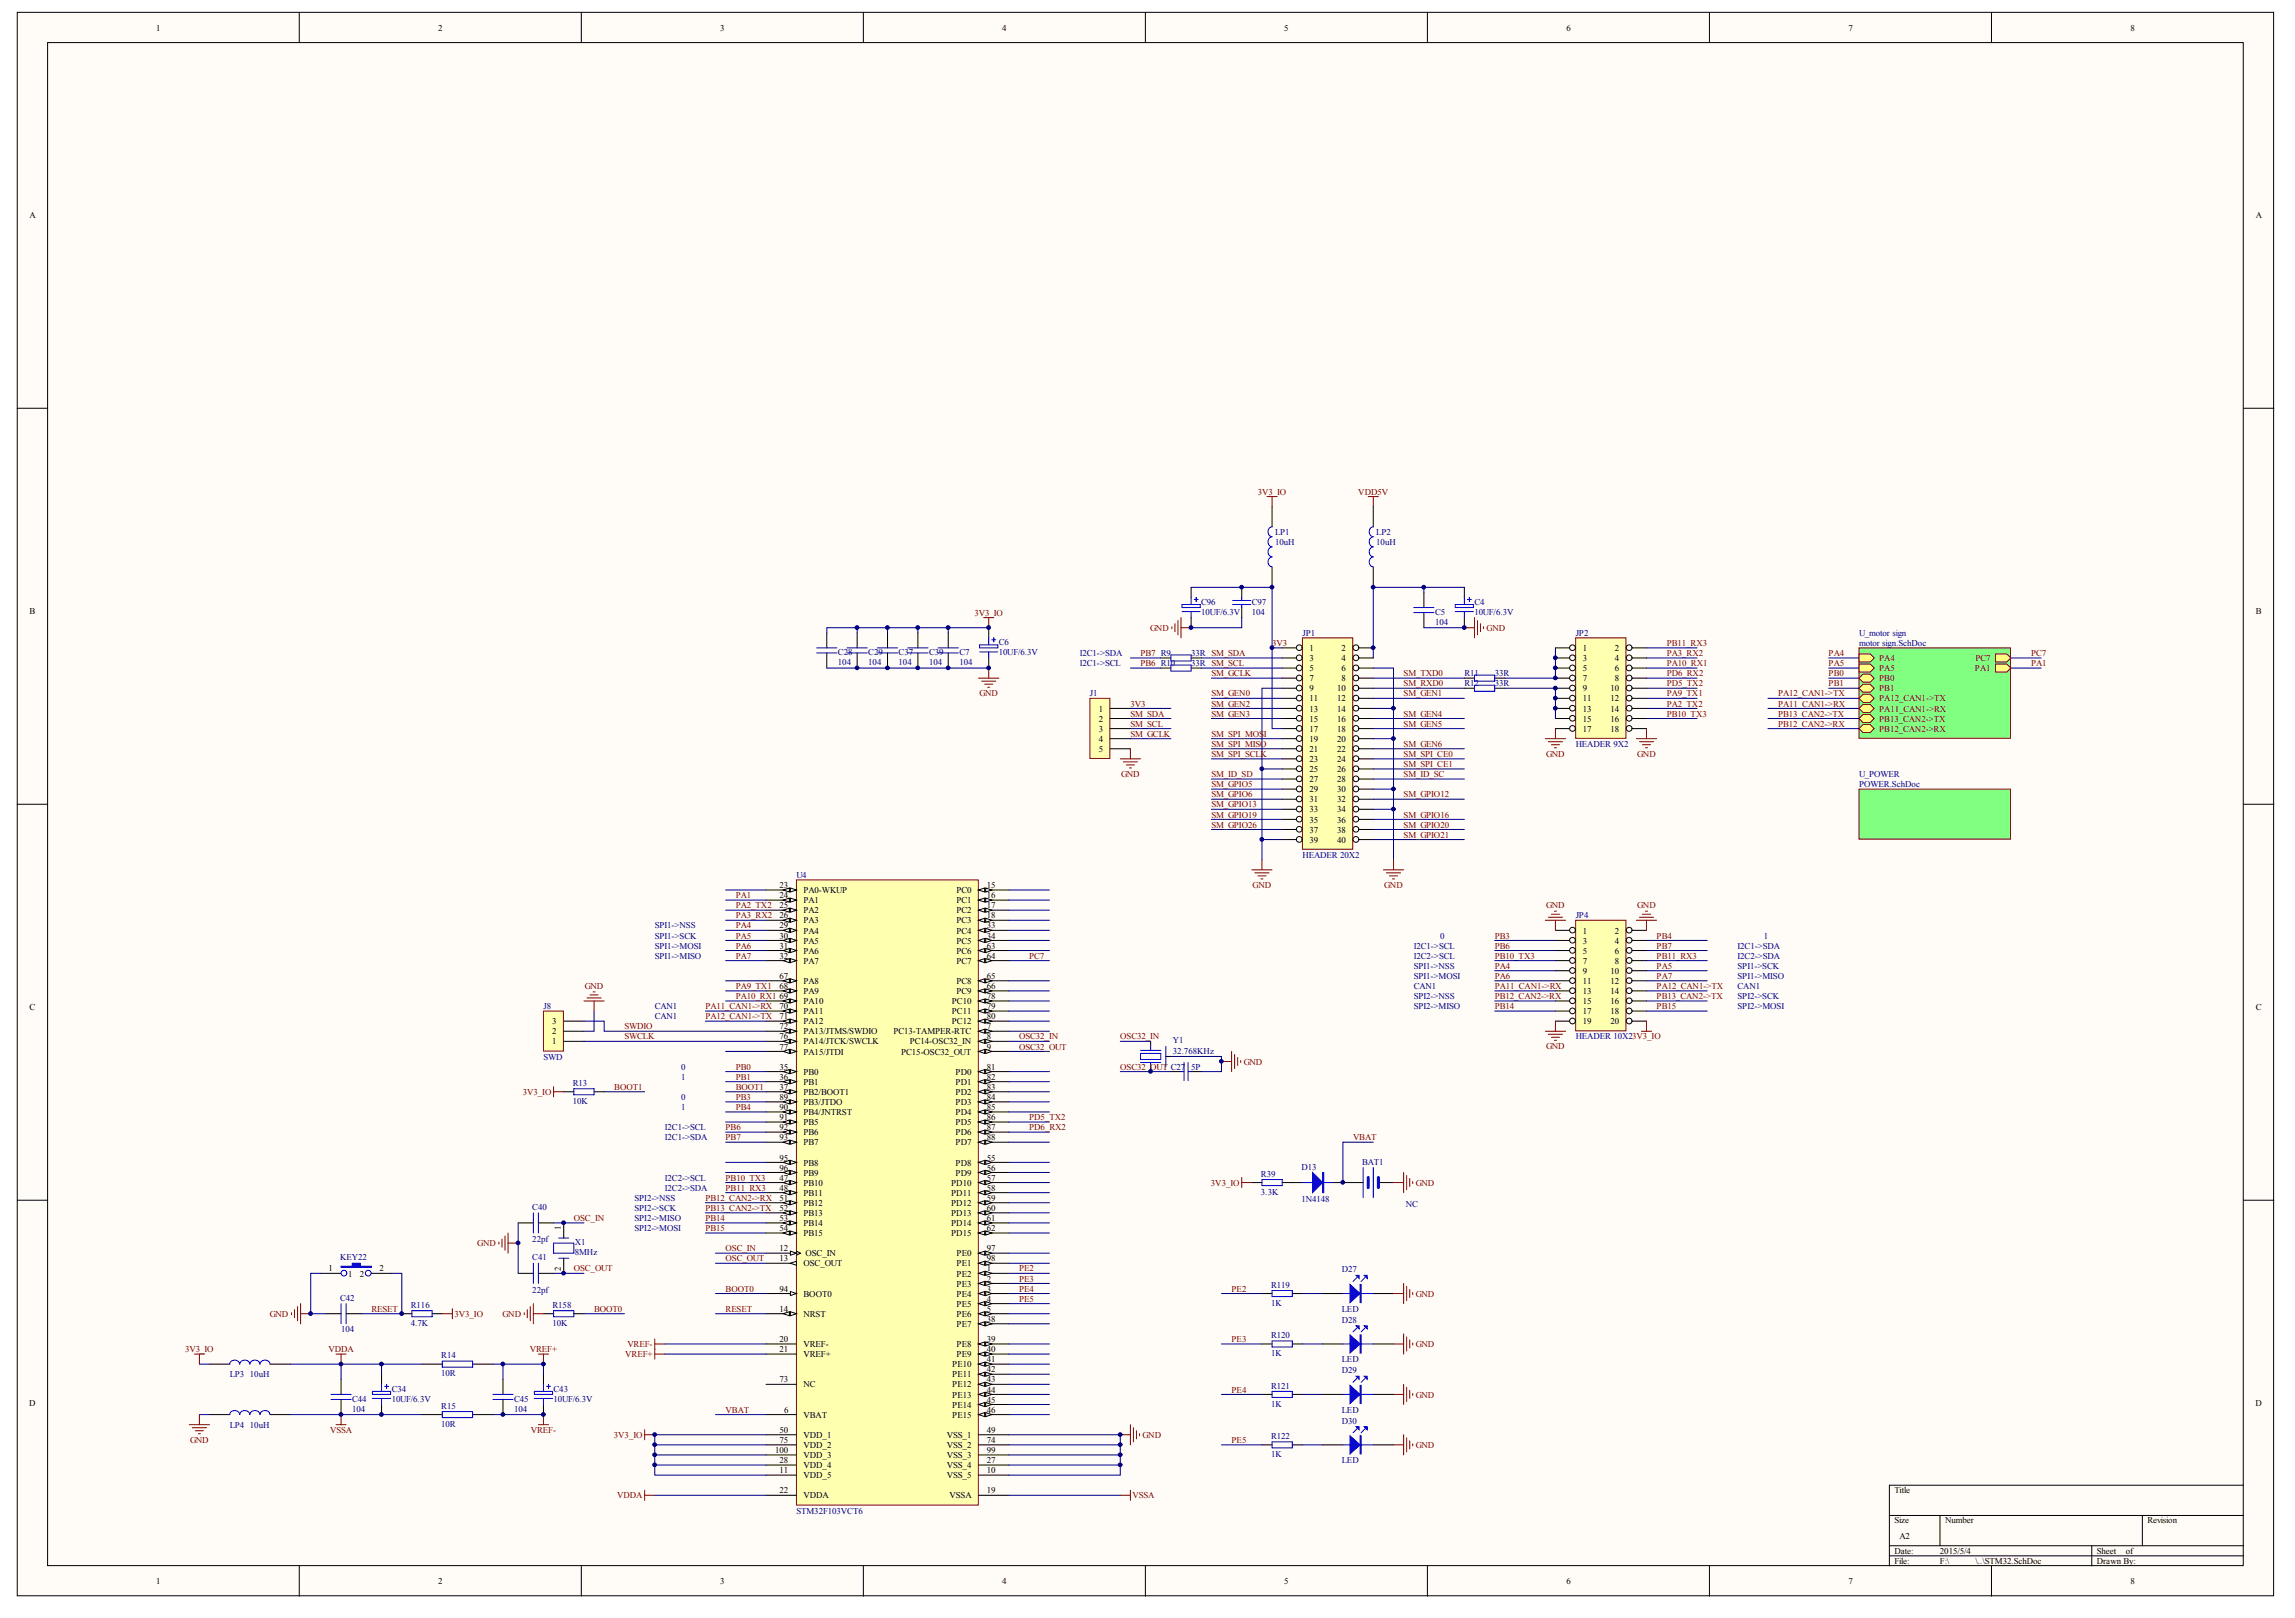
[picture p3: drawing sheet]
<svg xmlns="http://www.w3.org/2000/svg" width="287mm" height="202mm" viewBox="0 0 287 202" stroke-linecap="round" stroke-linejoin="round" font-family="sans-serif">
<defs><g id="words">
<g font-size="1.1">
<text x="19.5" y="3.8">1</text>
<text x="54.8" y="3.8">2</text>
<text x="90" y="3.8">3</text>
<text x="125.3" y="3.8">4</text>
<text x="160.5" y="3.8">5</text>
<text x="195.7" y="3.8">6</text>
<text x="231" y="3.8">7</text>
<text x="266.2" y="3.8">8</text>
<text x="3.7" y="27.3">A</text>
<text x="281.9" y="27.3">A</text>
<text x="3.7" y="76.7">B</text>
<text x="281.9" y="76.7">B</text>
<text x="163.7" y="81.3">1</text>
<text x="163.7" y="82.6">3</text>
<text x="163.7" y="83.9">5</text>
<text x="167.7" y="81.3">2</text>
<text x="167.7" y="82.6">4</text>
<text x="167.7" y="83.9">6</text>
<text x="197.8" y="81.3">1</text>
<text x="197.8" y="82.6">3</text>
<text x="197.8" y="83.9">5</text>
<text x="201.8" y="81.3">2</text>
<text x="201.8" y="82.6">4</text>
<text x="201.8" y="83.9">6</text>
<text x="137.3" y="88.9">1</text>
<text x="163.7" y="85.1">7</text>
<text x="163.7" y="86.4">9</text>
<text x="163.7" y="87.6">11</text>
<text x="163.7" y="88.9">13</text>
<text x="167.1" y="86.4">10</text>
<text x="167.1" y="87.6">12</text>
<text x="167.1" y="88.9">14</text>
<text x="167.7" y="85.1">8</text>
<text x="197.8" y="85.1">7</text>
<text x="197.8" y="86.4">9</text>
<text x="197.8" y="87.6">11</text>
<text x="197.8" y="88.9">13</text>
<text x="201.3" y="86.4">10</text>
<text x="201.3" y="87.6">12</text>
<text x="201.3" y="88.9">14</text>
<text x="201.8" y="85.1">8</text>
<text x="137.3" y="90.2">2</text>
<text x="137.3" y="91.4">3</text>
<text x="137.3" y="92.7">4</text>
<text x="137.3" y="93.9">5</text>
<text x="163.7" y="90.2">15</text>
<text x="163.7" y="91.4">17</text>
<text x="163.7" y="92.7">19</text>
<text x="163.7" y="93.9">21</text>
<text x="163.7" y="95.2">23</text>
<text x="167.1" y="90.2">16</text>
<text x="167.1" y="91.4">18</text>
<text x="167.1" y="92.7">20</text>
<text x="167.1" y="93.9">22</text>
<text x="167.1" y="95.2">24</text>
<text x="197.8" y="90.2">15</text>
<text x="197.8" y="91.4">17</text>
<text x="201.3" y="90.2">16</text>
<text x="201.3" y="91.4">18</text>
<text x="163.7" y="96.5">25</text>
<text x="163.7" y="97.7">27</text>
<text x="163.7" y="99">29</text>
<text x="163.7" y="100.2">31</text>
<text x="163.7" y="101.5">33</text>
<text x="167.1" y="96.5">26</text>
<text x="167.1" y="97.7">28</text>
<text x="167.1" y="99">30</text>
<text x="167.1" y="100.2">32</text>
<text x="167.1" y="101.5">34</text>
<text x="163.7" y="102.8">35</text>
<text x="163.7" y="104">37</text>
<text x="163.7" y="105.3">39</text>
<text x="167.1" y="102.8">36</text>
<text x="167.1" y="104">38</text>
<text x="167.1" y="105.3">40</text>
<text x="97.4" y="111">23</text>
<text x="97.4" y="112.2">24</text>
<text x="97.4" y="113.5">25</text>
<text x="100.4" y="111.6">PA0-WKUP</text>
<text x="100.4" y="112.8">PA1</text>
<text x="119.5" y="111.6">PC0</text>
<text x="119.5" y="112.8">PC1</text>
<text x="123.3" y="111">15</text>
<text x="123.3" y="112.2">16</text>
<text x="123.3" y="113.5">17</text>
<text x="97.4" y="114.7">26</text>
<text x="97.4" y="116">29</text>
<text x="97.4" y="117.3">30</text>
<text x="97.4" y="118.5">31</text>
<text x="97.4" y="119.8">32</text>
<text x="100.4" y="114.1">PA2</text>
<text x="100.4" y="115.4">PA3</text>
<text x="100.4" y="116.6">PA4</text>
<text x="100.4" y="117.9">PA5</text>
<text x="100.4" y="119.1">PA6</text>
<text x="119.5" y="114.1">PC2</text>
<text x="119.5" y="115.4">PC3</text>
<text x="119.5" y="116.6">PC4</text>
<text x="119.5" y="117.9">PC5</text>
<text x="119.5" y="119.1">PC6</text>
<text x="123.3" y="114.7">18</text>
<text x="123.3" y="116">33</text>
<text x="123.3" y="117.3">34</text>
<text x="123.3" y="118.5">63</text>
<text x="123.3" y="119.8">64</text>
<text x="197.8" y="116.6">1</text>
<text x="197.8" y="117.9">3</text>
<text x="197.8" y="119.1">5</text>
<text x="201.8" y="116.6">2</text>
<text x="201.8" y="117.9">4</text>
<text x="201.8" y="119.1">6</text>
<text x="97.4" y="122.3">67</text>
<text x="97.4" y="123.6">68</text>
<text x="97.4" y="124.8">69</text>
<text x="100.4" y="120.4">PA7</text>
<text x="100.4" y="122.9">PA8</text>
<text x="100.4" y="124.2">PA9</text>
<text x="100.4" y="125.5">PA10</text>
<text x="119" y="125.5">PC10</text>
<text x="119.5" y="120.4">PC7</text>
<text x="119.5" y="122.9">PC8</text>
<text x="119.5" y="124.2">PC9</text>
<text x="123.3" y="122.3">65</text>
<text x="123.3" y="123.6">66</text>
<text x="123.3" y="124.8">78</text>
<text x="197.8" y="120.4">7</text>
<text x="197.8" y="121.7">9</text>
<text x="197.8" y="122.9">11</text>
<text x="197.8" y="124.2">13</text>
<text x="197.8" y="125.5">15</text>
<text x="201.3" y="121.7">10</text>
<text x="201.3" y="122.9">12</text>
<text x="201.3" y="124.2">14</text>
<text x="201.3" y="125.5">16</text>
<text x="201.8" y="120.4">8</text>
<text x="3.7" y="126.2">C</text>
<text x="69" y="130.5">1</text>
<text x="69" y="129.2">2</text>
<text x="69" y="128">3</text>
<text x="97.4" y="126.1">70</text>
<text x="97.4" y="127.3">71</text>
<text x="97.4" y="128.6">72</text>
<text x="97.4" y="129.9">76</text>
<text x="97.4" y="131.1">77</text>
<text x="100.4" y="126.7">PA11</text>
<text x="100.4" y="128">PA12</text>
<text x="100.4" y="129.2">PA13/JTMS/SWDIO</text>
<text x="100.4" y="130.5">PA14/JTCK/SWCLK</text>
<text x="100.4" y="131.8">PA15/JTDI</text>
<text x="111.6" y="129.2">PC13-TAMPER-RTC</text>
<text x="112.6" y="131.8">PC15-OSC32_OUT</text>
<text x="113.7" y="130.5">PC14-OSC32_IN</text>
<text x="119" y="126.7">PC11</text>
<text x="119" y="128">PC12</text>
<text x="123.3" y="126.1">79</text>
<text x="123.3" y="127.3">80</text>
<text x="123.3" y="128.6">7</text>
<text x="123.3" y="129.9">8</text>
<text x="123.3" y="131.1">9</text>
<text x="197.8" y="126.7">17</text>
<text x="197.8" y="128">19</text>
<text x="201.3" y="126.7">18</text>
<text x="201.3" y="128">20</text>
<text x="281.9" y="126.2">C</text>
<text x="97.4" y="133.6">35</text>
<text x="97.4" y="134.9">36</text>
<text x="97.4" y="136.2">37</text>
<text x="97.4" y="137.4">89</text>
<text x="100.4" y="134.3">PB0</text>
<text x="100.4" y="135.5">PB1</text>
<text x="100.4" y="136.8">PB2/BOOT1</text>
<text x="119.4" y="134.3">PD0</text>
<text x="119.4" y="135.5">PD1</text>
<text x="119.4" y="136.8">PD2</text>
<text x="123.3" y="133.6">81</text>
<text x="123.3" y="134.9">82</text>
<text x="123.3" y="136.2">83</text>
<text x="123.3" y="137.4">84</text>
<text x="97.4" y="138.7">90</text>
<text x="97.4" y="139.9">91</text>
<text x="97.4" y="141.2">92</text>
<text x="97.4" y="142.5">93</text>
<text x="100.4" y="138.1">PB3/JTDO</text>
<text x="100.4" y="139.3">PB4/JNTRST</text>
<text x="100.4" y="140.6">PB5</text>
<text x="100.4" y="141.8">PB6</text>
<text x="100.4" y="143.1">PB7</text>
<text x="119.4" y="138.1">PD3</text>
<text x="119.4" y="139.3">PD4</text>
<text x="119.4" y="140.6">PD5</text>
<text x="119.4" y="141.8">PD6</text>
<text x="119.4" y="143.1">PD7</text>
<text x="123.3" y="138.7">85</text>
<text x="123.3" y="139.9">86</text>
<text x="123.3" y="141.2">87</text>
<text x="123.3" y="142.5">88</text>
<text x="97.4" y="145">95</text>
<text x="97.4" y="146.2">96</text>
<text x="97.4" y="147.5">47</text>
<text x="97.4" y="148.8">48</text>
<text x="100.4" y="145.6">PB8</text>
<text x="100.4" y="146.9">PB9</text>
<text x="100.4" y="148.1">PB10</text>
<text x="100.4" y="149.4">PB11</text>
<text x="118.9" y="148.1">PD10</text>
<text x="118.9" y="149.4">PD11</text>
<text x="119.4" y="145.6">PD8</text>
<text x="119.4" y="146.9">PD9</text>
<text x="123.3" y="145">55</text>
<text x="123.3" y="146.2">56</text>
<text x="123.3" y="147.5">57</text>
<text x="123.3" y="148.8">58</text>
<text x="70.1" y="153.7" transform="rotate(-90 70.1 153.7)">1</text>
<text x="97.4" y="150">51</text>
<text x="97.4" y="151.3">52</text>
<text x="97.4" y="152.5">53</text>
<text x="97.4" y="153.8">54</text>
<text x="100.4" y="150.7">PB12</text>
<text x="100.4" y="151.9">PB13</text>
<text x="100.4" y="153.2">PB14</text>
<text x="100.4" y="154.4">PB15</text>
<text x="118.9" y="150.7">PD12</text>
<text x="118.9" y="151.9">PD13</text>
<text x="118.9" y="153.2">PD14</text>
<text x="118.9" y="154.4">PD15</text>
<text x="123.3" y="150">59</text>
<text x="123.3" y="151.3">60</text>
<text x="123.3" y="152.5">61</text>
<text x="123.3" y="153.8">62</text>
<text x="41.1" y="158.9">1</text>
<text x="43.5" y="159.5">1</text>
<text x="45" y="159.5">2</text>
<text x="47.4" y="158.9">2</text>
<text x="70.1" y="158.8" transform="rotate(-90 70.1 158.8)">2</text>
<text x="97.4" y="161.4">94</text>
<text x="97.4" y="156.3">12</text>
<text x="97.4" y="157.6">13</text>
<text x="100.4" y="158.2">OSC_OUT</text>
<text x="100.7" y="157">OSC_IN</text>
<text x="119.6" y="157">PE0</text>
<text x="119.6" y="158.2">PE1</text>
<text x="119.6" y="159.5">PE2</text>
<text x="119.6" y="160.7">PE3</text>
<text x="123.3" y="156.3">97</text>
<text x="123.3" y="157.6">98</text>
<text x="123.3" y="158.9">1</text>
<text x="123.3" y="160.1">2</text>
<text x="123.3" y="161.4">3</text>
<text x="97.4" y="163.9">14</text>
<text x="97.4" y="167.7">20</text>
<text x="100.4" y="162">BOOT0</text>
<text x="100.4" y="164.5">NRST</text>
<text x="119.6" y="162">PE4</text>
<text x="119.6" y="163.3">PE5</text>
<text x="119.6" y="164.5">PE6</text>
<text x="119.6" y="165.8">PE7</text>
<text x="123.3" y="162.6">4</text>
<text x="123.3" y="163.9">5</text>
<text x="123.3" y="165.2">38</text>
<text x="123.3" y="167.7">39</text>
<text x="97.4" y="172.7">73</text>
<text x="97.4" y="168.9">21</text>
<text x="100.4" y="173.3">NC</text>
<text x="100.4" y="168.3">VREF-</text>
<text x="100.4" y="169.6">VREF+</text>
<text x="119" y="170.8">PE10</text>
<text x="119" y="172.1">PE11</text>
<text x="119" y="173.3">PE12</text>
<text x="119.6" y="168.3">PE8</text>
<text x="119.6" y="169.6">PE9</text>
<text x="123.3" y="168.9">40</text>
<text x="123.3" y="170.2">41</text>
<text x="123.3" y="171.5">42</text>
<text x="123.3" y="172.7">43</text>
<text x="123.3" y="174">44</text>
<text x="3.7" y="175.7">D</text>
<text x="97.4" y="179">50</text>
<text x="98" y="176.5">6</text>
<text x="100.4" y="179.6">VDD_1</text>
<text x="100.4" y="177.1">VBAT</text>
<text x="118.3" y="179.6">VSS_1</text>
<text x="119" y="174.6">PE13</text>
<text x="119" y="175.9">PE14</text>
<text x="119" y="177.1">PE15</text>
<text x="123.3" y="175.2">45</text>
<text x="123.3" y="176.5">46</text>
<text x="123.3" y="179">49</text>
<text x="281.9" y="175.7">D</text>
<text x="96.9" y="181.5">100</text>
<text x="97.4" y="180.3">75</text>
<text x="97.4" y="182.8">28</text>
<text x="97.4" y="184.1">11</text>
<text x="100.4" y="180.9">VDD_2</text>
<text x="100.4" y="182.2">VDD_3</text>
<text x="100.4" y="183.4">VDD_4</text>
<text x="100.4" y="184.7">VDD_5</text>
<text x="118.3" y="180.9">VSS_2</text>
<text x="118.3" y="182.2">VSS_3</text>
<text x="118.3" y="183.4">VSS_4</text>
<text x="118.3" y="184.7">VSS_5</text>
<text x="123.3" y="180.3">74</text>
<text x="123.3" y="181.5">99</text>
<text x="123.3" y="182.8">27</text>
<text x="123.3" y="184.1">10</text>
<text x="97.4" y="186.6">22</text>
<text x="100.4" y="187.2">VDDA</text>
<text x="118.7" y="187.2">VSSA</text>
<text x="123.3" y="186.6">19</text>
<text x="236.7" y="186.5">Title</text>
<text x="236.7" y="190.3">Size</text>
<text x="243.1" y="190.3">Number</text>
<text x="268.4" y="190.3">Revision</text>
<text x="19.5" y="197.9">1</text>
<text x="54.8" y="197.9">2</text>
<text x="90" y="197.9">3</text>
<text x="125.3" y="197.9">4</text>
<text x="160.5" y="197.9">5</text>
<text x="195.7" y="197.9">6</text>
<text x="231" y="197.9">7</text>
<text x="236.7" y="194.1">Date:</text>
<text x="236.7" y="195.4">File:</text>
<text x="237.4" y="192.2">A2</text>
<text x="242.4" y="194.1">2015/5/4</text>
<text x="242.4" y="195.4">F:\</text>
<text x="246.9" y="195.4">\..\STM32.SchDoc</text>
<text x="262" y="194.1">Sheet</text>
<text x="262" y="195.4">Drawn By:</text>
<text x="265.7" y="194.1">of</text>
<text x="266.2" y="197.9">8</text>
</g>
<g font-size="1.1" fill="#800000">
<text x="157.2" y="61.8">3V3_IO</text>
<text x="169.7" y="61.8">VDD5V</text>
<text x="121.8" y="76.9">3V3_IO</text>
<text x="142.5" y="83.2">PB6 R10</text>
<text x="142.5" y="82">PB7 R9</text>
<text x="143.7" y="78.8">GND</text>
<text x="159" y="80.7">3V3</text>
<text x="185.8" y="78.8">GND</text>
<text x="208.3" y="83.2">PA10_RX1</text>
<text x="208.3" y="82">PA3_RX2</text>
<text x="208.3" y="80.7">PB11_RX3</text>
<text x="228.5" y="82">PA4</text>
<text x="228.5" y="83.2">PA5</text>
<text x="234.9" y="82.6">PA4</text>
<text x="234.9" y="83.9">PA5</text>
<text x="246.8" y="83.9">PA1</text>
<text x="246.9" y="82.6">PC7</text>
<text x="253.8" y="82">PC7</text>
<text x="253.8" y="83.2">PA1</text>
<text x="122.4" y="87">GND</text>
<text x="141.3" y="89.5">SM_SDA</text>
<text x="141.3" y="88.3">3V3</text>
<text x="151.4" y="84.5">SM_GCLK</text>
<text x="151.4" y="87">SM_GEN0</text>
<text x="151.4" y="88.3">SM_GEN2</text>
<text x="151.4" y="89.5">SM_GEN3</text>
<text x="175.4" y="87">SM_GEN1</text>
<text x="175.4" y="89.5">SM_GEN4</text>
<text x="175.4" y="84.5">SM_TXD0</text>
<text x="175.4" y="85.7">SM_RXD0</text>
<text x="208.3" y="85.7">PD5_TX2</text>
<text x="208.3" y="84.5">PD6_RX2</text>
<text x="208.3" y="87">PA9_TX1</text>
<text x="208.3" y="88.3">PA2_TX2</text>
<text x="208.3" y="89.5">PB10_TX3</text>
<text x="222.2" y="88.3">PA11_CAN1-&gt;RX</text>
<text x="222.2" y="87">PA12_CAN1-&gt;TX</text>
<text x="222.2" y="89.5">PB13_CAN2-&gt;TX</text>
<text x="228.5" y="84.5">PB0</text>
<text x="228.5" y="85.7">PB1</text>
<text x="234.9" y="85.1">PB0</text>
<text x="234.9" y="86.4">PB1</text>
<text x="234.9" y="87.6">PA12_CAN1-&gt;TX</text>
<text x="234.9" y="88.9">PA11_CAN1-&gt;RX</text>
<text x="141.3" y="90.8">SM_SCL</text>
<text x="141.3" y="92.1">SM_GCLK</text>
<text x="151.4" y="92.1">SM_SPI_MOS</text>
<text x="151.4" y="93.3">SM_SPI_MISO</text>
<text x="151.4" y="94.6">SM_SPI_SCLK</text>
<text x="158" y="92.1">I</text>
<text x="175.4" y="90.8">SM_GEN5</text>
<text x="175.4" y="93.3">SM_GEN6</text>
<text x="175.4" y="94.6">SM_SPI_CE0</text>
<text x="175.4" y="95.8">SM_SPI_CE1</text>
<text x="193.2" y="94.5">GND</text>
<text x="204.6" y="94.5">GND</text>
<text x="222.2" y="90.8">PB12_CAN2-&gt;RX</text>
<text x="234.9" y="90.2">PB13_CAN2-&gt;TX</text>
<text x="234.9" y="91.4">PB12_CAN2-&gt;RX</text>
<text x="140.1" y="97.1">GND</text>
<text x="151.4" y="97.1">SM_ID_SD</text>
<text x="151.4" y="98.4">SM_GPIO5</text>
<text x="151.4" y="99.6">SM_GPIO6</text>
<text x="151.4" y="100.9">SM_GPIO13</text>
<text x="175.4" y="97.1">SM_ID_SC</text>
<text x="175.4" y="99.6">SM_GPIO12</text>
<text x="151.4" y="102.1">SM_GPIO19</text>
<text x="151.4" y="103.4">SM_GPIO26</text>
<text x="175.4" y="102.1">SM_GPIO16</text>
<text x="175.4" y="103.4">SM_GPIO20</text>
<text x="175.4" y="104.7">SM_GPIO21</text>
<text x="91.9" y="113.5">PA2_TX2</text>
<text x="91.9" y="112.2">PA1</text>
<text x="156.5" y="110.9">GND</text>
<text x="173" y="110.9">GND</text>
<text x="193.2" y="113.5">GND</text>
<text x="204.6" y="113.5">GND</text>
<text x="91.9" y="116">PA4</text>
<text x="91.9" y="117.3">PA5</text>
<text x="91.9" y="114.7">PA3_RX2</text>
<text x="91.9" y="119.8">PA7</text>
<text x="91.9" y="118.5">PA6</text>
<text x="128.6" y="119.8">PC7</text>
<text x="186.8" y="117.3">PB3</text>
<text x="186.8" y="118.5">PB6</text>
<text x="186.8" y="119.8">PB10_TX3</text>
<text x="207" y="117.3">PB4</text>
<text x="207" y="118.5">PB7</text>
<text x="207" y="119.8">PB11_RX3</text>
<text x="73.1" y="123.6">GND</text>
<text x="91.9" y="123.6">PA9_TX1</text>
<text x="91.9" y="124.8">PA10_RX1</text>
<text x="186.8" y="121">PA4</text>
<text x="186.8" y="122.3">PA6</text>
<text x="186.8" y="123.6">PA11_CAN1-&gt;RX</text>
<text x="186.8" y="124.8">PB12_CAN2-&gt;RX</text>
<text x="207" y="121">PA5</text>
<text x="207" y="122.3">PA7</text>
<text x="207" y="123.6">PA12_CAN1-&gt;TX</text>
<text x="207" y="124.8">PB13_CAN2-&gt;TX</text>
<text x="78" y="128.6">SWDIO</text>
<text x="78" y="129.9">SWCLK</text>
<text x="88.2" y="126.1">PA11_CAN1-&gt;RX</text>
<text x="88.2" y="127.3">PA12_CAN1-&gt;TX</text>
<text x="127.4" y="131.1">OSC32_OUT</text>
<text x="127.4" y="129.9">OSC32_IN</text>
<text x="140" y="129.9">OSC32_IN</text>
<text x="186.8" y="126.1">PB14</text>
<text x="193.2" y="131.1">GND</text>
<text x="207" y="126.1">PB15</text>
<text x="65.3" y="136.8">3V3_IO</text>
<text x="76.8" y="136.2">BOOT1</text>
<text x="91.9" y="136.2">BOOT1</text>
<text x="91.9" y="133.6">PB0</text>
<text x="91.9" y="134.9">PB1</text>
<text x="91.9" y="137.4">PB3</text>
<text x="140" y="133.6">OSC32_OUT C27</text>
<text x="155.4" y="133">GND</text>
<text x="90.7" y="141.2">PB6</text>
<text x="90.7" y="142.5">PB7</text>
<text x="91.9" y="138.7">PB4</text>
<text x="128.6" y="139.9">PD5_TX2</text>
<text x="128.6" y="141.2">PD6_RX2</text>
<text x="169.1" y="142.5">VBAT</text>
<text x="90.7" y="147.5">PB10_TX3</text>
<text x="90.7" y="148.8">PB11_RX3</text>
<text x="151.3" y="148.1">3V3_IO</text>
<text x="176.9" y="148.1">GND</text>
<text x="59.6" y="155.7">GND</text>
<text x="71.7" y="152.5">OSC_IN</text>
<text x="88.2" y="150">PB12_CAN2-&gt;RX</text>
<text x="88.2" y="151.3">PB13_CAN2-&gt;TX</text>
<text x="88.2" y="152.5">PB14</text>
<text x="88.2" y="153.8">PB15</text>
<text x="71.7" y="158.9">OSC_OUT</text>
<text x="90.7" y="156.3">OSC_IN</text>
<text x="90.7" y="157.6">OSC_OUT</text>
<text x="90.7" y="161.4">BOOT0</text>
<text x="127.4" y="158.9">PE2</text>
<text x="127.4" y="160.1">PE3</text>
<text x="127.4" y="161.4">PE4</text>
<text x="153.9" y="161.4">PE2</text>
<text x="33.7" y="164.5">GND</text>
<text x="46.4" y="163.9">RESET</text>
<text x="56.8" y="164.5">3V3_IO</text>
<text x="62.8" y="164.5">GND</text>
<text x="74.2" y="163.9">BOOT0</text>
<text x="90.7" y="163.9">RESET</text>
<text x="127.4" y="162.6">PE5</text>
<text x="153.9" y="167.7">PE3</text>
<text x="176.9" y="162">GND</text>
<text x="23.1" y="168.9">3V3_IO</text>
<text x="41" y="168.9">VDDA</text>
<text x="66.2" y="168.9">VREF+</text>
<text x="78.1" y="169.6">VREF+</text>
<text x="78.4" y="168.3">VREF-</text>
<text x="153.9" y="174">PE4</text>
<text x="176.9" y="168.3">GND</text>
<text x="41.3" y="179">VSSA</text>
<text x="66.3" y="179">VREF-</text>
<text x="76.7" y="179.6">3V3_IO</text>
<text x="90.7" y="176.5">VBAT</text>
<text x="142.8" y="179.6">GND</text>
<text x="176.9" y="174.6">GND</text>
<text x="23.8" y="180.2">GND</text>
<text x="153.9" y="180.3">PE5</text>
<text x="176.9" y="180.9">GND</text>
<text x="77.1" y="187.2">VDDA</text>
<text x="141.5" y="187.2">VSSA</text>
</g>
<g font-size="1.1" fill="#000080">
<text x="159.4" y="66.8">LP1</text>
<text x="159.4" y="68.1">10uH</text>
<text x="172" y="66.8">LP2</text>
<text x="172" y="68.1">10uH</text>
<text x="150.1" y="75.5">C96</text>
<text x="150.1" y="76.8">10UF/6.3V</text>
<text x="156.4" y="75.5">C97</text>
<text x="156.4" y="76.8">104</text>
<text x="179.3" y="76.8">C5</text>
<text x="184.3" y="75.5">C4</text>
<text x="184.3" y="76.8">10UF/6.3V</text>
<text x="104.7" y="81.8">C28</text>
<text x="104.7" y="83.1">104</text>
<text x="108.5" y="81.8">C29</text>
<text x="108.5" y="83.1">104</text>
<text x="112.3" y="81.8">C37</text>
<text x="112.3" y="83.1">104</text>
<text x="116.1" y="81.8">C39</text>
<text x="116.1" y="83.1">104</text>
<text x="119.9" y="81.8">C7</text>
<text x="119.9" y="83.1">104</text>
<text x="124.8" y="80.6">C6</text>
<text x="124.8" y="81.8">10UF/6.3V</text>
<text x="134.9" y="83.2">I2C1-&gt;SCL</text>
<text x="134.9" y="82">I2C1-&gt;SDA</text>
<text x="148.9" y="82">33R SM_SDA</text>
<text x="148.9" y="83.2">33R SM_SCL</text>
<text x="162.8" y="79.4">JP1</text>
<text x="179.3" y="78.1">104</text>
<text x="196.9" y="79.4">JP2</text>
<text x="232.3" y="79.4">U_motor sign</text>
<text x="232.3" y="80.7">motor sign.SchDoc</text>
<text x="136.2" y="87">J1</text>
<text x="183" y="84.5">R11</text>
<text x="183" y="85.7">R12</text>
<text x="186.8" y="84.5">33R</text>
<text x="186.8" y="85.7">33R</text>
<text x="196.9" y="93.3">HEADER 9X2</text>
<text x="232.3" y="97.1">U_POWER</text>
<text x="232.3" y="98.4">POWER.SchDoc</text>
<text x="162.8" y="107.2">HEADER 20X2</text>
<text x="99.5" y="109.7">U4</text>
<text x="81.8" y="116">SPI1-&gt;NSS</text>
<text x="81.8" y="117.3">SPI1-&gt;SCK</text>
<text x="81.8" y="118.5">SPI1-&gt;MOSI</text>
<text x="81.8" y="119.8">SPI1-&gt;MISO</text>
<text x="176.7" y="118.5">I2C1-&gt;SCL</text>
<text x="176.7" y="119.8">I2C2-&gt;SCL</text>
<text x="180" y="117.3">0</text>
<text x="196.9" y="114.7">JP4</text>
<text x="217.1" y="118.5">I2C1-&gt;SDA</text>
<text x="217.1" y="119.8">I2C2-&gt;SDA</text>
<text x="220.4" y="117.3">1</text>
<text x="176.7" y="121">SPI1-&gt;NSS</text>
<text x="176.7" y="122.3">SPI1-&gt;MOSI</text>
<text x="176.7" y="123.6">CAN1</text>
<text x="176.7" y="124.8">SPI2-&gt;NSS</text>
<text x="217.1" y="121">SPI1-&gt;SCK</text>
<text x="217.1" y="122.3">SPI1-&gt;MISO</text>
<text x="217.1" y="123.6">CAN1</text>
<text x="217.1" y="124.8">SPI2-&gt;SCK</text>
<text x="67.9" y="126.1">J8</text>
<text x="81.8" y="126.1">CAN1</text>
<text x="81.8" y="127.3">CAN1</text>
<text x="146.6" y="130.4">Y1</text>
<text x="146.6" y="131.6">32.768KHz</text>
<text x="176.7" y="126.1">SPI2-&gt;MISO</text>
<text x="196.9" y="129.9">HEADER 10X23V3_IO</text>
<text x="217.1" y="126.1">SPI2-&gt;MOSI</text>
<text x="67.9" y="132.4">SWD</text>
<text x="71.6" y="135.7">R13</text>
<text x="71.6" y="137.9">10K</text>
<text x="85.1" y="133.6">0</text>
<text x="85.1" y="134.9">1</text>
<text x="85.1" y="137.4">0</text>
<text x="148.9" y="133.6">5P</text>
<text x="83.1" y="141.2">I2C1-&gt;SCL</text>
<text x="83.1" y="142.5">I2C1-&gt;SDA</text>
<text x="85.1" y="138.7">1</text>
<text x="83.1" y="147.5">I2C2-&gt;SCL</text>
<text x="83.1" y="148.8">I2C2-&gt;SDA</text>
<text x="157.6" y="147">R39</text>
<text x="157.6" y="149.3">3.3K</text>
<text x="162.6" y="146.1">D13</text>
<text x="170.2" y="145.5">BAT1</text>
<text x="66.5" y="151.2">C40</text>
<text x="66.5" y="155.2">22pf</text>
<text x="71.8" y="155.6">X1</text>
<text x="79.3" y="150">SPI2-&gt;NSS</text>
<text x="79.3" y="151.3">SPI2-&gt;SCK</text>
<text x="79.3" y="153.8">SPI2-&gt;MOSI</text>
<text x="79.3" y="152.5">SPI2-&gt;MISO</text>
<text x="162.6" y="150.2">1N4148</text>
<text x="175.7" y="150.8">NC</text>
<text x="42.5" y="157.5">KEY22</text>
<text x="66.5" y="157.5">C41</text>
<text x="66.5" y="161.5">22pf</text>
<text x="71.8" y="156.8">8MHz</text>
<text x="158.8" y="160.9">R119</text>
<text x="167.7" y="159">D27</text>
<text x="42.5" y="162.5">C42</text>
<text x="42.6" y="166.4">104</text>
<text x="51.4" y="163.4">R116</text>
<text x="51.4" y="165.7">4.7K</text>
<text x="69.1" y="163.4">R158</text>
<text x="69.1" y="165.7">10K</text>
<text x="158.8" y="163.1">1K</text>
<text x="158.8" y="167.2">R120</text>
<text x="167.7" y="163.9">LED</text>
<text x="167.7" y="165.3">D28</text>
<text x="28.7" y="172.1">LP3</text>
<text x="31.2" y="172.1">10uH</text>
<text x="48.9" y="173.8">C34</text>
<text x="55.1" y="169.7">R14</text>
<text x="55.1" y="172">10R</text>
<text x="69.2" y="173.8">C43</text>
<text x="158.8" y="169.4">1K</text>
<text x="158.8" y="173.5">R121</text>
<text x="167.7" y="170.2">LED</text>
<text x="167.7" y="171.6">D29</text>
<text x="28.7" y="178.4">LP4</text>
<text x="31.2" y="178.4">10uH</text>
<text x="44" y="175.1">C44</text>
<text x="44" y="176.4">104</text>
<text x="48.9" y="175.1">10UF/6.3V</text>
<text x="55.1" y="176">R15</text>
<text x="55.1" y="178.3">10R</text>
<text x="64.2" y="175.1">C45</text>
<text x="64.2" y="176.4">104</text>
<text x="69.2" y="175.1">10UF/6.3V</text>
<text x="158.8" y="175.7">1K</text>
<text x="158.8" y="179.8">R122</text>
<text x="167.7" y="176.5">LED</text>
<text x="167.7" y="177.9">D30</text>
<text x="158.8" y="182">1K</text>
<text x="167.7" y="182.8">LED</text>
<text x="99.5" y="189.1">STM32F103VCT6</text>
</g>
</g></defs>
<g fill="#fffcf8" stroke="#000" stroke-width=".12">
<path d="M2.2 1.5h281.9v197.9h-281.9z"/>
<path d="M5.9 5.3h274.4v190.3h-274.4z"/>
</g>
<g fill="none" stroke="#000" stroke-width=".12">
<path d="M37.4 1.5v3.8M72.6 1.5v3.8M107.9 1.5v3.8M143.1 1.5v3.8M178.4 1.5v3.8M213.6 1.5v3.8M248.9 1.5v3.8M2.2 51h3.7M280.4 51h3.8M2.2 100.5h3.7M280.4 100.5h3.8M2.2 149.9h3.7"/>
<path d="M280.4 149.9h3.8M37.4 195.6v3.8M72.6 195.6v3.8M107.9 195.6v3.8M143.1 195.6v3.8M178.4 195.6v3.8M213.6 195.6v3.8M236.1 189.3h44.3M236.1 193.1h44.3M236.1 194.4h44.3M242.4 189.3v3.8M248.9 195.6v3.8"/>
<path d="M261.4 193.1v2.5M267.7 189.3v3.8M280.4 185.6h-44.3v10"/>
</g>
<g fill="none" stroke="#00f" stroke-width=".13">
<path d="M66.7 151.5v2.5M66.7 157.8v2.5M67.3 151.5v2.5M67.3 157.8v2.5M69.2 155.3h2.5v1.3h-2.5zM69.8 154.7h1.3M69.8 157.2h1.3M157.7 147.4h2.5v.7h-2.5zM162.8 147.7h3.8M169.6 159.6l-.5 .5M170.4 145.9v3.7M170.6 159.6l-.5 .5"/>
<path d="M171.6 145.9v3.7M41.4 174.2h2.5M41.4 174.8h2.5M42.6 162.9v2.5M43.3 162.9v2.5M51.5 163.7h2.5v.8h-2.5zM61.6 174.2h2.5M61.6 174.8h2.5M66.8 173.8h2.3v.4h-2.3zM66.8 174.7h2.3M67.9 172.9v.9M67.9 174.7v.8"/>
<path d="M68.3 173.2h.5M68.5 172.9v.6M69.2 163.7h2.5v.8h-2.5zM159 161.2h2.5v.8h-2.5zM159 167.5h2.5v.8h-2.5zM159 173.8h2.5v.8h-2.5zM167.8 174.2h3.8M167.8 161.6h3.8M167.8 167.9h3.8M169.6 165.9l-.5 .5M169.6 172.2l-.5 .5M169.6 178.5l-.5 .5"/>
<path d="M170.6 165.9l-.5 .5M170.6 172.2l-.5 .5M170.6 178.5l-.5 .5M159 180.1h2.5v.8h-2.5zM167.8 180.5h3.8"/>
<circle cx="43" cy="159.1" r=".36"/>
<circle cx="46" cy="159.1" r=".36"/>
</g>
<g fill="none" stroke="#000" stroke-width=".13">
<path d="M40.1 159.1h2.5M46.4 159.1h2.5M64.8 152.8h1.9M64.8 159.1h1.9M67.3 152.8h1.9M67.3 159.1h1.9M70.4 152.8v1.9M70.4 157.2v1.9M156.4 147.7h1.3M160.2 147.7h2.6M166.6 147.7h3.8M172.5 147.7h1.6"/>
<path d="M40.7 164.1h1.9M42.6 172.3v1.9M42.6 174.8v1.9M43.3 164.1h1.9M50.2 164.1h1.3M54 164.1h1.3M62.9 172.3v1.9M62.9 174.8v1.9M67.9 164.1h1.3M67.9 171.7v1.2M67.9 175.5v1.2M71.7 164.1h1.3"/>
<path d="M157.7 161.6h1.3M157.7 167.9h1.3M157.7 174.2h1.3M161.5 161.6h1.3M161.5 167.9h1.3M161.5 174.2h1.3M165.3 161.6h2.5M165.3 167.9h2.5M165.3 174.2h2.5M171.6 161.6h2.5M171.6 167.9h2.5M171.6 174.2h2.5"/>
<path d="M157.7 180.5h1.3M161.5 180.5h1.3M165.3 180.5h2.5M171.6 180.5h2.5"/>
</g>
<g fill="none" stroke="#800000" stroke-width=".13">
<path d="M62.4 155.2v.2M62.7 154.8v1M63.1 154.4v1.8M63.5 154v2.6M63.5 155.3h1.3M155.2 147.7h1.2M155.2 147.1v1.3M174.1 147.7h1.3M175.4 146.5v2.5M175.8 146.9v1.7M176.2 147.2v1M176.6 147.6v.3"/>
<path d="M36.4 164v.3M36.8 163.6v1M37.2 163.2v1.8M37.6 162.9v2.5M37.6 164.1h1.2M55.3 164.1h1.2M56.5 163.5v1.3M65.5 164v.3M65.9 163.6v1M66.3 163.2v1.8M66.7 164.1h1.2M66.7 162.9v2.5"/>
<path d="M174.1 161.6h1.3M174.1 167.9h1.3M174.1 174.2h1.3M175.4 160.3v2.6M175.4 166.6v2.6M175.4 172.9v2.6M175.4 179.3v2.5M175.8 160.7v1.8M175.8 167v1.8M175.8 173.3v1.8M175.8 179.6v1.8M176.2 161.1v1"/>
<path d="M176.2 167.4v1M176.2 173.7v1M176.6 161.5v.2M176.6 167.8v.2M176.6 174.1v.2M174.1 180.5h1.3M176.2 180v1M176.6 180.4v.2"/>
</g>
<g fill="none" stroke="#000080" stroke-width=".13">
<path d="M40.1 159.1h-1.3v5h1.9M48.9 159.1h1.3v5h-5M64.8 152.8v6.3M69.2 152.8h3.8M69.2 159.1h3.8M171.6 142.7h-3.8v5M73 164.1h5M152.6 161.6h5.1M152.6 167.9h5.1M152.6 174.2h5.1M162.8 161.6h2.5M162.8 167.9h2.5"/>
<path d="M162.8 174.2h2.5M152.6 180.5h5.1M162.8 180.5h2.5"/>
</g>
<g fill="#00f" stroke="#00f" stroke-width=".13">
<path d="M168.7 160.5l1.3 1.1-1.3 1.1z"/>
<path d="M170.5 159.3h.4v.4z"/>
<path d="M169.5 159.3h.3v.4z"/>
<path d="M168.7 166.8l1.3 1.1-1.3 1.1z"/>
<path d="M170.5 165.6h.4v.4z"/>
<path d="M169.5 165.6h.3v.4z"/>
<path d="M168.7 173.1l1.3 1.1-1.3 1.1z"/>
<path d="M170.5 171.9h.4v.4z"/>
<path d="M169.5 171.9h.3v.4z"/>
<path d="M168.7 179.4l1.3 1.1-1.3 1.1z"/>
<path d="M170.5 178.2h.4v.4z"/>
<path d="M169.5 178.2h.3v.4z"/>
<path d="M164 146.5l1.3 1.2-1.3 1.3z"/>
<path d="M170 160.5h.1v2.2h-.1z" fill-rule="evenodd"/>
<path d="M170 166.8h.1v2.2h-.1z" fill-rule="evenodd"/>
<path d="M170 173.1h.1v2.2h-.1z" fill-rule="evenodd"/>
<path d="M170 179.4h.1v2.2h-.1z" fill-rule="evenodd"/>
<path d="M42.6 158.2h1.4v-.4h1v.4h1.4v.1h-3.8z" fill-rule="evenodd"/>
<path d="M165.3 146.5h.1v2.5h-.1z" fill-rule="evenodd"/>
</g>
<path d="M171 147.1v1.3M172.3 147.1v1.3" fill="none" stroke="#00f" stroke-width=".38"/>
<path d="M99.5 109.9h22.8v78.1h-22.8z" fill="#ffffb0" stroke="#800000" stroke-width=".12"/>
<path d="M95.7 161.6h3.8" fill="none" stroke="#000" stroke-width=".13"/>
<path d="M98.8 161.4l.7 .2-.7 .3z" fill="#fffcf8" stroke="#000" stroke-width=".12"/>
<path d="M95.7 172.9h3.8M95.7 164.1h3.8" fill="none" stroke="#000" stroke-width=".13"/>
<g fill="#fffcf8" stroke="#000" stroke-width=".12">
<path d="M98.8 163.9l.7 .2-.7 .3z"/>
<path d="M97.9 164.1l.7-.2v.5z"/>
</g>
<path d="M95.7 156.6h3.8" fill="none" stroke="#000" stroke-width=".13"/>
<path d="M99.5 156.3l.5 .3-.5 .2" fill="none" stroke="#000" stroke-width=".12"/>
<path d="M98.8 156.3l.7 .3-.7 .2z" fill="#fffcf8" stroke="#000" stroke-width=".12"/>
<path d="M95.7 157.8h3.8" fill="none" stroke="#000" stroke-width=".13"/>
<path d="M98.8 157.8l.7-.2v.5z" fill="#fffcf8" stroke="#000" stroke-width=".12"/>
<path d="M95.7 111.2h3.8" fill="none" stroke="#000" stroke-width=".13"/>
<g fill="#fffcf8" stroke="#000" stroke-width=".12">
<path d="M98.8 110.9l.7 .3-.7 .2z"/>
<path d="M97.9 111.2l.7-.3v.5z"/>
</g>
<path d="M95.7 112.5h3.8" fill="none" stroke="#000" stroke-width=".13"/>
<g fill="#fffcf8" stroke="#000" stroke-width=".12">
<path d="M98.8 112.2l.7 .3-.7 .2z"/>
<path d="M97.9 112.5l.7-.3v.5z"/>
</g>
<path d="M95.7 113.7h3.8" fill="none" stroke="#000" stroke-width=".13"/>
<g fill="#fffcf8" stroke="#000" stroke-width=".12">
<path d="M98.8 113.5l.7 .2-.7 .3z"/>
<path d="M97.9 113.7l.7-.2v.5z"/>
</g>
<path d="M95.7 115h3.8" fill="none" stroke="#000" stroke-width=".13"/>
<g fill="#fffcf8" stroke="#000" stroke-width=".12">
<path d="M98.8 114.7l.7 .3-.7 .2z"/>
<path d="M97.9 115l.7-.3v.5z"/>
</g>
<path d="M95.7 116.2h3.8" fill="none" stroke="#000" stroke-width=".13"/>
<g fill="#fffcf8" stroke="#000" stroke-width=".12">
<path d="M98.8 116l.7 .2-.7 .3z"/>
<path d="M97.9 116.2l.7-.2v.5z"/>
</g>
<path d="M95.7 117.5h3.8" fill="none" stroke="#000" stroke-width=".13"/>
<g fill="#fffcf8" stroke="#000" stroke-width=".12">
<path d="M98.8 117.2l.7 .3-.7 .2z"/>
<path d="M97.9 117.5l.7-.3v.5z"/>
</g>
<path d="M95.7 118.8h3.8" fill="none" stroke="#000" stroke-width=".13"/>
<g fill="#fffcf8" stroke="#000" stroke-width=".12">
<path d="M98.8 118.5l.7 .3-.7 .2z"/>
<path d="M97.9 118.8l.7-.3v.5z"/>
</g>
<path d="M95.7 120h3.8" fill="none" stroke="#000" stroke-width=".13"/>
<g fill="#fffcf8" stroke="#000" stroke-width=".12">
<path d="M98.8 119.8l.7 .2-.7 .3z"/>
<path d="M97.9 120l.7-.2v.5z"/>
</g>
<path d="M95.7 122.5h3.8" fill="none" stroke="#000" stroke-width=".13"/>
<g fill="#fffcf8" stroke="#000" stroke-width=".12">
<path d="M98.8 122.3l.7 .2-.7 .3z"/>
<path d="M97.9 122.5l.7-.2v.5z"/>
</g>
<path d="M95.7 123.8h3.8" fill="none" stroke="#000" stroke-width=".13"/>
<g fill="#fffcf8" stroke="#000" stroke-width=".12">
<path d="M98.8 123.5l.7 .3-.7 .2z"/>
<path d="M97.9 123.8l.7-.3v.5z"/>
</g>
<path d="M95.7 125.1h3.8" fill="none" stroke="#000" stroke-width=".13"/>
<g fill="#fffcf8" stroke="#000" stroke-width=".12">
<path d="M98.8 124.8l.7 .3-.7 .2z"/>
<path d="M97.9 125.1l.7-.3v.5z"/>
</g>
<path d="M95.7 126.3h3.8" fill="none" stroke="#000" stroke-width=".13"/>
<g fill="#fffcf8" stroke="#000" stroke-width=".12">
<path d="M98.8 126.1l.7 .2-.7 .3z"/>
<path d="M97.9 126.3l.7-.2v.5z"/>
</g>
<path d="M95.7 127.6h3.8" fill="none" stroke="#000" stroke-width=".13"/>
<g fill="#fffcf8" stroke="#000" stroke-width=".12">
<path d="M98.8 127.3l.7 .3-.7 .2z"/>
<path d="M97.9 127.6l.7-.3v.5z"/>
</g>
<path d="M95.7 128.8h3.8" fill="none" stroke="#000" stroke-width=".13"/>
<g fill="#fffcf8" stroke="#000" stroke-width=".12">
<path d="M98.8 128.6l.7 .2-.7 .3z"/>
<path d="M97.9 128.8l.7-.2v.5z"/>
</g>
<path d="M95.7 130.1h3.8" fill="none" stroke="#000" stroke-width=".13"/>
<g fill="#fffcf8" stroke="#000" stroke-width=".12">
<path d="M98.8 129.8l.7 .3-.7 .2z"/>
<path d="M97.9 130.1l.7-.3v.5z"/>
</g>
<path d="M95.7 131.4h3.8" fill="none" stroke="#000" stroke-width=".13"/>
<g fill="#fffcf8" stroke="#000" stroke-width=".12">
<path d="M98.8 131.1l.7 .3-.7 .2z"/>
<path d="M97.9 131.4l.7-.3v.5z"/>
</g>
<path d="M95.7 133.9h3.8" fill="none" stroke="#000" stroke-width=".13"/>
<g fill="#fffcf8" stroke="#000" stroke-width=".12">
<path d="M98.8 133.6l.7 .3-.7 .2z"/>
<path d="M97.9 133.9l.7-.3v.5z"/>
</g>
<path d="M95.7 135.1h3.8" fill="none" stroke="#000" stroke-width=".13"/>
<g fill="#fffcf8" stroke="#000" stroke-width=".12">
<path d="M98.8 134.9l.7 .2-.7 .3z"/>
<path d="M97.9 135.1l.7-.2v.5z"/>
</g>
<path d="M95.7 136.4h3.8" fill="none" stroke="#000" stroke-width=".13"/>
<g fill="#fffcf8" stroke="#000" stroke-width=".12">
<path d="M98.8 136.1l.7 .3-.7 .3z"/>
<path d="M97.9 136.4l.7-.3v.6z"/>
</g>
<path d="M95.7 137.7h3.8" fill="none" stroke="#000" stroke-width=".13"/>
<g fill="#fffcf8" stroke="#000" stroke-width=".12">
<path d="M98.8 137.4l.7 .3-.7 .2z"/>
<path d="M97.9 137.7l.7-.3v.5z"/>
</g>
<path d="M95.7 138.9h3.8" fill="none" stroke="#000" stroke-width=".13"/>
<g fill="#fffcf8" stroke="#000" stroke-width=".12">
<path d="M98.8 138.7l.7 .2-.7 .3z"/>
<path d="M97.9 138.9l.7-.2v.5z"/>
</g>
<path d="M95.7 140.2h3.8" fill="none" stroke="#000" stroke-width=".13"/>
<g fill="#fffcf8" stroke="#000" stroke-width=".12">
<path d="M98.8 139.9l.7 .3-.7 .2z"/>
<path d="M97.9 140.2l.7-.3v.5z"/>
</g>
<path d="M95.7 141.4h3.8" fill="none" stroke="#000" stroke-width=".13"/>
<g fill="#fffcf8" stroke="#000" stroke-width=".12">
<path d="M98.8 141.2l.7 .2-.7 .3z"/>
<path d="M97.9 141.4l.7-.2v.5z"/>
</g>
<path d="M95.7 142.7h3.8" fill="none" stroke="#000" stroke-width=".13"/>
<g fill="#fffcf8" stroke="#000" stroke-width=".12">
<path d="M98.8 142.4l.7 .3-.7 .3z"/>
<path d="M97.9 142.7l.7-.3v.6z"/>
</g>
<path d="M95.7 145.2h3.8" fill="none" stroke="#000" stroke-width=".13"/>
<g fill="#fffcf8" stroke="#000" stroke-width=".12">
<path d="M98.8 145l.7 .2-.7 .3z"/>
<path d="M97.9 145.2l.7-.2v.5z"/>
</g>
<path d="M95.7 146.5h3.8" fill="none" stroke="#000" stroke-width=".13"/>
<g fill="#fffcf8" stroke="#000" stroke-width=".12">
<path d="M98.8 146.2l.7 .3-.7 .2z"/>
<path d="M97.9 146.5l.7-.3v.5z"/>
</g>
<path d="M95.7 147.7h3.8" fill="none" stroke="#000" stroke-width=".13"/>
<g fill="#fffcf8" stroke="#000" stroke-width=".12">
<path d="M98.8 147.5l.7 .2-.7 .3z"/>
<path d="M97.9 147.7l.7-.2v.5z"/>
</g>
<path d="M95.7 149h3.8" fill="none" stroke="#000" stroke-width=".13"/>
<g fill="#fffcf8" stroke="#000" stroke-width=".12">
<path d="M98.8 148.7l.7 .3-.7 .3z"/>
<path d="M97.9 149l.7-.3v.6z"/>
</g>
<path d="M95.7 150.3h3.8" fill="none" stroke="#000" stroke-width=".13"/>
<g fill="#fffcf8" stroke="#000" stroke-width=".12">
<path d="M98.8 150l.7 .3-.7 .2z"/>
<path d="M97.9 150.3l.7-.3v.5z"/>
</g>
<path d="M95.7 151.5h3.8" fill="none" stroke="#000" stroke-width=".13"/>
<g fill="#fffcf8" stroke="#000" stroke-width=".12">
<path d="M98.8 151.3l.7 .2-.7 .3z"/>
<path d="M97.9 151.5l.7-.2v.5z"/>
</g>
<path d="M95.7 152.8h3.8" fill="none" stroke="#000" stroke-width=".13"/>
<g fill="#fffcf8" stroke="#000" stroke-width=".12">
<path d="M98.8 152.5l.7 .3-.7 .2z"/>
<path d="M97.9 152.8l.7-.3v.5z"/>
</g>
<path d="M95.7 154h3.8" fill="none" stroke="#000" stroke-width=".13"/>
<g fill="#fffcf8" stroke="#000" stroke-width=".12">
<path d="M98.8 153.8l.7 .2-.7 .3z"/>
<path d="M97.9 154l.7-.2v.5z"/>
</g>
<path d="M122.3 111.2h3.8" fill="none" stroke="#000" stroke-width=".13"/>
<g fill="#fffcf8" stroke="#000" stroke-width=".12">
<path d="M122.3 111.2l.8-.3v.5z"/>
<path d="M123.2 110.9l.7 .3-.7 .2z"/>
</g>
<path d="M122.3 112.5h3.8" fill="none" stroke="#000" stroke-width=".13"/>
<g fill="#fffcf8" stroke="#000" stroke-width=".12">
<path d="M122.3 112.5l.8-.3v.5z"/>
<path d="M123.2 112.2l.7 .3-.7 .2z"/>
</g>
<path d="M122.3 113.7h3.8" fill="none" stroke="#000" stroke-width=".13"/>
<g fill="#fffcf8" stroke="#000" stroke-width=".12">
<path d="M122.3 113.7l.8-.2v.5z"/>
<path d="M123.2 113.5l.7 .2-.7 .3z"/>
</g>
<path d="M122.3 115h3.8" fill="none" stroke="#000" stroke-width=".13"/>
<g fill="#fffcf8" stroke="#000" stroke-width=".12">
<path d="M122.3 115l.8-.3v.5z"/>
<path d="M123.2 114.7l.7 .3-.7 .2z"/>
</g>
<path d="M122.3 116.2h3.8" fill="none" stroke="#000" stroke-width=".13"/>
<g fill="#fffcf8" stroke="#000" stroke-width=".12">
<path d="M122.3 116.2l.8-.2v.5z"/>
<path d="M123.2 116l.7 .2-.7 .3z"/>
</g>
<path d="M122.3 117.5h3.8" fill="none" stroke="#000" stroke-width=".13"/>
<g fill="#fffcf8" stroke="#000" stroke-width=".12">
<path d="M122.3 117.5l.8-.3v.5z"/>
<path d="M123.2 117.2l.7 .3-.7 .2z"/>
</g>
<path d="M122.3 118.8h3.8" fill="none" stroke="#000" stroke-width=".13"/>
<g fill="#fffcf8" stroke="#000" stroke-width=".12">
<path d="M122.3 118.8l.8-.3v.5z"/>
<path d="M123.2 118.5l.7 .3-.7 .2z"/>
</g>
<path d="M122.3 120h3.8" fill="none" stroke="#000" stroke-width=".13"/>
<g fill="#fffcf8" stroke="#000" stroke-width=".12">
<path d="M122.3 120l.8-.2v.5z"/>
<path d="M123.2 119.8l.7 .2-.7 .3z"/>
</g>
<path d="M122.3 122.5h3.8" fill="none" stroke="#000" stroke-width=".13"/>
<g fill="#fffcf8" stroke="#000" stroke-width=".12">
<path d="M122.3 122.5l.8-.2v.5z"/>
<path d="M123.2 122.3l.7 .2-.7 .3z"/>
</g>
<path d="M122.3 123.8h3.8" fill="none" stroke="#000" stroke-width=".13"/>
<g fill="#fffcf8" stroke="#000" stroke-width=".12">
<path d="M122.3 123.8l.8-.3v.5z"/>
<path d="M123.2 123.5l.7 .3-.7 .2z"/>
</g>
<path d="M122.3 125.1h3.8" fill="none" stroke="#000" stroke-width=".13"/>
<g fill="#fffcf8" stroke="#000" stroke-width=".12">
<path d="M122.3 125.1l.8-.3v.5z"/>
<path d="M123.2 124.8l.7 .3-.7 .2z"/>
</g>
<path d="M122.3 126.3h3.8" fill="none" stroke="#000" stroke-width=".13"/>
<g fill="#fffcf8" stroke="#000" stroke-width=".12">
<path d="M122.3 126.3l.8-.2v.5z"/>
<path d="M123.2 126.1l.7 .2-.7 .3z"/>
</g>
<path d="M122.3 127.6h3.8" fill="none" stroke="#000" stroke-width=".13"/>
<g fill="#fffcf8" stroke="#000" stroke-width=".12">
<path d="M122.3 127.6l.8-.3v.5z"/>
<path d="M123.2 127.3l.7 .3-.7 .2z"/>
</g>
<path d="M122.3 128.8h3.8" fill="none" stroke="#000" stroke-width=".13"/>
<g fill="#fffcf8" stroke="#000" stroke-width=".12">
<path d="M122.3 128.8l.8-.2v.5z"/>
<path d="M123.2 128.6l.7 .2-.7 .3z"/>
</g>
<path d="M122.3 130.1h3.8" fill="none" stroke="#000" stroke-width=".13"/>
<g fill="#fffcf8" stroke="#000" stroke-width=".12">
<path d="M122.3 130.1l.8-.3v.5z"/>
<path d="M123.2 129.8l.7 .3-.7 .2z"/>
</g>
<path d="M122.3 131.4h3.8" fill="none" stroke="#000" stroke-width=".13"/>
<g fill="#fffcf8" stroke="#000" stroke-width=".12">
<path d="M122.3 131.4l.8-.3v.5z"/>
<path d="M123.2 131.1l.7 .3-.7 .2z"/>
</g>
<path d="M122.3 133.9h3.8" fill="none" stroke="#000" stroke-width=".13"/>
<g fill="#fffcf8" stroke="#000" stroke-width=".12">
<path d="M122.3 133.9l.8-.3v.5z"/>
<path d="M123.2 133.6l.7 .3-.7 .2z"/>
</g>
<path d="M122.3 135.1h3.8" fill="none" stroke="#000" stroke-width=".13"/>
<g fill="#fffcf8" stroke="#000" stroke-width=".12">
<path d="M122.3 135.1l.8-.2v.5z"/>
<path d="M123.2 134.9l.7 .2-.7 .3z"/>
</g>
<path d="M122.3 136.4h3.8" fill="none" stroke="#000" stroke-width=".13"/>
<g fill="#fffcf8" stroke="#000" stroke-width=".12">
<path d="M122.3 136.4l.8-.3v.6z"/>
<path d="M123.2 136.1l.7 .3-.7 .3z"/>
</g>
<path d="M122.3 137.7h3.8" fill="none" stroke="#000" stroke-width=".13"/>
<g fill="#fffcf8" stroke="#000" stroke-width=".12">
<path d="M122.3 137.7l.8-.3v.5z"/>
<path d="M123.2 137.4l.7 .3-.7 .2z"/>
</g>
<path d="M122.3 138.9h3.8" fill="none" stroke="#000" stroke-width=".13"/>
<g fill="#fffcf8" stroke="#000" stroke-width=".12">
<path d="M122.3 138.9l.8-.2v.5z"/>
<path d="M123.2 138.7l.7 .2-.7 .3z"/>
</g>
<path d="M122.3 140.2h3.8" fill="none" stroke="#000" stroke-width=".13"/>
<g fill="#fffcf8" stroke="#000" stroke-width=".12">
<path d="M122.3 140.2l.8-.3v.5z"/>
<path d="M123.2 139.9l.7 .3-.7 .2z"/>
</g>
<path d="M122.3 141.4h3.8" fill="none" stroke="#000" stroke-width=".13"/>
<g fill="#fffcf8" stroke="#000" stroke-width=".12">
<path d="M122.3 141.4l.8-.2v.5z"/>
<path d="M123.2 141.2l.7 .2-.7 .3z"/>
</g>
<path d="M122.3 142.7h3.8" fill="none" stroke="#000" stroke-width=".13"/>
<g fill="#fffcf8" stroke="#000" stroke-width=".12">
<path d="M122.3 142.7l.8-.3v.6z"/>
<path d="M123.2 142.4l.7 .3-.7 .3z"/>
</g>
<path d="M122.3 145.2h3.8" fill="none" stroke="#000" stroke-width=".13"/>
<g fill="#fffcf8" stroke="#000" stroke-width=".12">
<path d="M122.3 145.2l.8-.2v.5z"/>
<path d="M123.2 145l.7 .2-.7 .3z"/>
</g>
<path d="M122.3 146.5h3.8" fill="none" stroke="#000" stroke-width=".13"/>
<g fill="#fffcf8" stroke="#000" stroke-width=".12">
<path d="M122.3 146.5l.8-.3v.5z"/>
<path d="M123.2 146.2l.7 .3-.7 .2z"/>
</g>
<path d="M122.3 147.7h3.8" fill="none" stroke="#000" stroke-width=".13"/>
<g fill="#fffcf8" stroke="#000" stroke-width=".12">
<path d="M122.3 147.7l.8-.2v.5z"/>
<path d="M123.2 147.5l.7 .2-.7 .3z"/>
</g>
<path d="M122.3 149h3.8" fill="none" stroke="#000" stroke-width=".13"/>
<g fill="#fffcf8" stroke="#000" stroke-width=".12">
<path d="M122.3 149l.8-.3v.6z"/>
<path d="M123.2 148.7l.7 .3-.7 .3z"/>
</g>
<path d="M122.3 150.3h3.8" fill="none" stroke="#000" stroke-width=".13"/>
<g fill="#fffcf8" stroke="#000" stroke-width=".12">
<path d="M122.3 150.3l.8-.3v.5z"/>
<path d="M123.2 150l.7 .3-.7 .2z"/>
</g>
<path d="M122.3 151.5h3.8" fill="none" stroke="#000" stroke-width=".13"/>
<g fill="#fffcf8" stroke="#000" stroke-width=".12">
<path d="M122.3 151.5l.8-.2v.5z"/>
<path d="M123.2 151.3l.7 .2-.7 .3z"/>
</g>
<path d="M122.3 152.8h3.8" fill="none" stroke="#000" stroke-width=".13"/>
<g fill="#fffcf8" stroke="#000" stroke-width=".12">
<path d="M122.3 152.8l.8-.3v.5z"/>
<path d="M123.2 152.5l.7 .3-.7 .2z"/>
</g>
<path d="M122.3 154h3.8" fill="none" stroke="#000" stroke-width=".13"/>
<g fill="#fffcf8" stroke="#000" stroke-width=".12">
<path d="M122.3 154l.8-.2v.5z"/>
<path d="M123.2 153.8l.7 .2-.7 .3z"/>
</g>
<path d="M122.3 156.6h3.8" fill="none" stroke="#000" stroke-width=".13"/>
<g fill="#fffcf8" stroke="#000" stroke-width=".12">
<path d="M122.3 156.6l.8-.3v.5z"/>
<path d="M123.2 156.3l.7 .3-.7 .2z"/>
</g>
<path d="M122.3 157.8h3.8" fill="none" stroke="#000" stroke-width=".13"/>
<g fill="#fffcf8" stroke="#000" stroke-width=".12">
<path d="M122.3 157.8l.8-.2v.5z"/>
<path d="M123.2 157.6l.7 .2-.7 .3z"/>
</g>
<path d="M122.3 159.1h3.8" fill="none" stroke="#000" stroke-width=".13"/>
<g fill="#fffcf8" stroke="#000" stroke-width=".12">
<path d="M122.3 159.1l.8-.3v.5z"/>
<path d="M123.2 158.8l.7 .3-.7 .2z"/>
</g>
<path d="M122.3 160.3h3.8" fill="none" stroke="#000" stroke-width=".13"/>
<g fill="#fffcf8" stroke="#000" stroke-width=".12">
<path d="M122.3 160.3l.8-.2v.5z"/>
<path d="M123.2 160.1l.7 .2-.7 .3z"/>
</g>
<path d="M122.3 161.6h3.8" fill="none" stroke="#000" stroke-width=".13"/>
<g fill="#fffcf8" stroke="#000" stroke-width=".12">
<path d="M122.3 161.6l.8-.2v.5z"/>
<path d="M123.2 161.4l.7 .2-.7 .3z"/>
</g>
<path d="M122.3 162.9h3.8" fill="none" stroke="#000" stroke-width=".13"/>
<g fill="#fffcf8" stroke="#000" stroke-width=".12">
<path d="M122.3 162.9l.8-.3v.5z"/>
<path d="M123.2 162.6l.7 .3-.7 .2z"/>
</g>
<path d="M122.3 164.1h3.8" fill="none" stroke="#000" stroke-width=".13"/>
<g fill="#fffcf8" stroke="#000" stroke-width=".12">
<path d="M122.3 164.1l.8-.2v.5z"/>
<path d="M123.2 163.9l.7 .2-.7 .3z"/>
</g>
<path d="M122.3 165.4h3.8" fill="none" stroke="#000" stroke-width=".13"/>
<g fill="#fffcf8" stroke="#000" stroke-width=".12">
<path d="M122.3 165.4l.8-.3v.5z"/>
<path d="M123.2 165.1l.7 .3-.7 .2z"/>
</g>
<path d="M122.3 167.9h3.8" fill="none" stroke="#000" stroke-width=".13"/>
<g fill="#fffcf8" stroke="#000" stroke-width=".12">
<path d="M122.3 167.9l.8-.2v.5z"/>
<path d="M123.2 167.7l.7 .2-.7 .3z"/>
</g>
<path d="M122.3 169.2h3.8" fill="none" stroke="#000" stroke-width=".13"/>
<g fill="#fffcf8" stroke="#000" stroke-width=".12">
<path d="M122.3 169.2l.8-.3v.5z"/>
<path d="M123.2 168.9l.7 .3-.7 .2z"/>
</g>
<path d="M122.3 170.4h3.8" fill="none" stroke="#000" stroke-width=".13"/>
<g fill="#fffcf8" stroke="#000" stroke-width=".12">
<path d="M122.3 170.4l.8-.2v.5z"/>
<path d="M123.2 170.2l.7 .2-.7 .3z"/>
</g>
<path d="M122.3 171.7h3.8" fill="none" stroke="#000" stroke-width=".13"/>
<g fill="#fffcf8" stroke="#000" stroke-width=".12">
<path d="M122.3 171.7l.8-.3v.5z"/>
<path d="M123.2 171.4l.7 .3-.7 .2z"/>
</g>
<path d="M122.3 172.9h3.8" fill="none" stroke="#000" stroke-width=".13"/>
<g fill="#fffcf8" stroke="#000" stroke-width=".12">
<path d="M122.3 172.9l.8-.2v.5z"/>
<path d="M123.2 172.7l.7 .2-.7 .3z"/>
</g>
<path d="M122.3 174.2h3.8" fill="none" stroke="#000" stroke-width=".13"/>
<g fill="#fffcf8" stroke="#000" stroke-width=".12">
<path d="M122.3 174.2l.8-.2v.5z"/>
<path d="M123.2 174l.7 .2-.7 .3z"/>
</g>
<path d="M122.3 175.5h3.8" fill="none" stroke="#000" stroke-width=".13"/>
<g fill="#fffcf8" stroke="#000" stroke-width=".12">
<path d="M122.3 175.5l.8-.3v.5z"/>
<path d="M123.2 175.2l.7 .3-.7 .2z"/>
</g>
<path d="M122.3 176.7h3.8" fill="none" stroke="#000" stroke-width=".13"/>
<g fill="#fffcf8" stroke="#000" stroke-width=".12">
<path d="M122.3 176.7l.8-.2v.5z"/>
<path d="M123.2 176.5l.7 .2-.7 .3z"/>
</g>
<g fill="none" stroke="#000" stroke-width=".13">
<path d="M26.2 176.7h2.5M26.2 170.4h2.5M33.8 176.7h2.5M33.8 170.4h2.5M52.7 170.4h2.6M59.1 170.4h2.5M95.7 179.3h3.8M95.7 167.9h3.8M95.7 169.2h3.8M95.7 176.7h3.8M122.3 179.3h3.8M95.7 180.5h3.8"/>
<path d="M95.7 181.8h3.8M95.7 183h3.8M95.7 184.3h3.8M95.7 186.8h3.8M122.3 180.5h3.8M122.3 181.8h3.8M122.3 183h3.8M122.3 184.3h3.8M122.3 186.8h3.8"/>
</g>
<g fill="none" stroke="#000080" stroke-width=".13">
<path d="M90.7 112.5h5M90.7 111.2h5M90.7 115h5M90.7 113.7h5M90.7 117.5h5M90.7 116.2h5M90.7 118.8h5M126.1 112.5h5.1M126.1 111.2h5.1M126.1 115h5.1M126.1 113.7h5.1M126.1 117.5h5.1"/>
<path d="M126.1 116.2h5.1M126.1 118.8h5.1M73 127.6h2.5v1.2h20.2M73 130.1h22.7M74.2 126.3v2.5h-1.2M88.2 126.3h7.5M88.2 127.6h7.5M90.7 135.1h5M90.7 133.9h5M90.7 137.7h5M90.7 136.4h5M90.7 138.9h5"/>
<path d="M90.7 123.8h5M90.7 122.5h5M90.7 125.1h5M90.7 131.4h5M90.7 120h5M126.1 135.1h5.1M126.1 133.9h5.1M126.1 137.7h5.1M126.1 136.4h5.1M126.1 138.9h5.1M126.1 123.8h5.1M126.1 122.5h5.1"/>
<path d="M126.1 126.3h5.1M126.1 125.1h5.1M126.1 128.8h5.1M126.1 127.6h5.1M126.1 131.4h5.1M126.1 130.1h5.1M126.1 120h5.1M88.2 151.5h7.5M88.2 150.3h7.5M88.2 154h7.5M88.2 152.8h7.5M90.7 140.2h5"/>
<path d="M90.7 142.7h5M90.7 141.4h5M90.7 146.5h5M90.7 145.2h5M90.7 149h5M90.7 147.7h5M126.1 140.2h5.1M126.1 142.7h5.1M126.1 141.4h5.1M126.1 146.5h5.1M126.1 145.2h5.1M126.1 149h5.1"/>
<path d="M126.1 147.7h5.1M126.1 151.5h5.1M126.1 150.3h5.1M126.1 154h5.1M126.1 152.8h5.1M126.1 157.8h5.1M126.1 156.6h5.1M126.1 159.1h5.1M24.9 176.7h1.3M24.9 170.4h1.3M36.3 176.7h16.4M36.3 170.4h16.4"/>
<path d="M42.6 170.4v1.9M61.6 176.7h6.3M61.6 170.4h1.3M67.9 171.7v-1.3h-5v1.9M83.1 169.2h12.6M83.1 167.9h12.6M89.4 176.7h6.3M89.4 161.6h6.3M89.4 164.1h6.3M95.7 179.3h-13.9v1.2M126.1 179.3h13.9v5h-13.9M126.1 176.7h5.1"/>
<path d="M126.1 170.4h5.1M126.1 160.3h5.1M126.1 162.9h5.1M126.1 161.6h5.1M126.1 165.4h5.1M126.1 164.1h5.1M126.1 169.2h5.1M126.1 167.9h5.1M126.1 171.7h5.1M126.1 174.2h5.1M126.1 172.9h5.1M126.1 175.5h5.1"/>
<path d="M81.8 181.8v1.2h13.9M81.8 183v1.3h13.9M81.8 186.8h13.9M95.7 180.5h-13.9v1.3h13.9M126.1 180.5h13.9M126.1 181.8h13.9M126.1 186.8h13.9M126.1 183h13.9"/>
</g>
<g fill="none" stroke="#800000" stroke-width=".13">
<path d="M73 125.1h2.5M73.4 124.7h1.7M73.7 124.3h1M74.1 123.9h.3M74.2 125.1v1.2M23.7 178h2.5M24 178.4h1.8M24.4 178.7h1M24.8 179.1h.2M24.9 176.7v1.3M42 169.2h1.3M42 178h1.3"/>
<path d="M42.6 169.2v1.2M42.6 176.7v1.3M67.3 169.2h1.2M67.3 178h1.2M67.9 169.2v1.2M67.9 176.7v1.3M81.8 169.2h1.3M81.8 167.3v2.5M81.8 167.9h1.3M140 179.3h1.3M141.3 178v2.5M141.6 178.4v1.7"/>
<path d="M142 178.7v1.1M142.4 179.1v.3M80.6 186.2v1.2M80.6 186.8h1.2M140 186.8h1.3M141.3 186.2v1.2"/>
</g>
<path d="M29.9 170.4a.62 .62 0 0 0-.6-.5 .62 .62 0 0 0-.6 .5M29.9 176.7a.62 .62 0 0 0-.6-.5 .62 .62 0 0 0-.6 .5M31.2 170.4a.62 .62 0 0 0-.6-.5 .62 .62 0 0 0-.6 .5M31.2 176.7a.62 .62 0 0 0-.6-.5 .62 .62 0 0 0-.6 .5M32.5 170.4a.62 .62 0 0 0-.6-.5 .62 .62 0 0 0-.7 .5M32.5 176.7a.62 .62 0 0 0-.6-.5 .62 .62 0 0 0-.7 .5M33.7 170.4a.62 .62 0 0 0-.6-.5 .62 .62 0 0 0-.6 .5M33.7 176.7a.62 .62 0 0 0-.6-.5 .62 .62 0 0 0-.6 .5M55.3 170h3.8v.8h-3.8z" fill="none" stroke="#00f" stroke-width=".13"/>
<path d="M67.9 126.3h2.5v5h-2.5z" fill="#ffffb0" stroke="#800000" stroke-width=".12"/>
<g fill="none" stroke="#000" stroke-width=".13">
<path d="M70.4 130.1h2.6M70.4 128.8h2.6M70.4 127.6h2.6M70.4 136.4h1.3M74.2 136.4h1.3M143.8 130.1v.6M143.8 133.2v.7M145.7 132h.6M146.3 133.9h1.3M148.9 133.9h1.2M47.7 171.7v1.2M47.7 175.5v1.2"/>
<path d="M52.7 176.7h2.6M59.1 176.7h2.5"/>
</g>
<path d="M75.5 136.4h5.1M140 130.1h3.8M140 133.9h6.3M146.3 132h6.3v1.9h-2.5M89.4 157.8h6.3M89.4 156.6h6.3M47.7 170.4v1.3" fill="none" stroke="#000080" stroke-width=".13"/>
<path d="M69.2 135.8v1.2M69.2 136.4h1.2M152.6 132.6h1.3M153.9 131.4v2.5M154.3 131.7v1.8M154.7 132.1v1M155.1 132.5v.2M24.3 169.2h1.3M24.9 169.2v1.2" fill="none" stroke="#800000" stroke-width=".13"/>
<g fill="none" stroke="#00f" stroke-width=".13">
<path d="M71.7 136h2.5v.8h-2.5zM145.7 130.7v2.5M147.6 133.9h.4M148 132.7v2.3M148.5 133.9h.4M148.5 132.7v2.3M46.5 173.8h2.3v.4h-2.3zM46.5 174.7h2.3M47.7 172.9v.9M47.7 174.7v.8M48.1 173.2h.5M48.3 172.9v.6"/>
<path d="M55.3 176.4h3.8v.7h-3.8z"/>
</g>
<path d="M142.5 131.6h2.6v.8h-2.6zM142.5 131.2h2.6M142.5 132.7h2.6M143.8 130.7v.5M143.8 132.7v.5" fill="none" stroke="#0000bf" stroke-width=".13"/>
<path d="M162.8 79.7h6.3v26.4h-6.3z" fill="#ffffb0" stroke="#800000" stroke-width=".12"/>
<path d="M160.2 80.9h2.6" fill="none" stroke="#000" stroke-width=".13"/>
<circle cx="162.4" cy="80.9" r=".36" fill="#fffcf8" stroke="#000" stroke-width=".12"/>
<path d="M169.1 80.9h2.5" fill="none" stroke="#000" stroke-width=".13"/>
<circle cx="169.5" cy="80.9" r=".36" fill="#fffcf8" stroke="#000" stroke-width=".12"/>
<path d="M160.2 82.2h2.6" fill="none" stroke="#000" stroke-width=".13"/>
<circle cx="162.4" cy="82.2" r=".36" fill="#fffcf8" stroke="#000" stroke-width=".12"/>
<path d="M169.1 82.2h2.5" fill="none" stroke="#000" stroke-width=".13"/>
<circle cx="169.5" cy="82.2" r=".36" fill="#fffcf8" stroke="#000" stroke-width=".12"/>
<path d="M160.2 83.5h2.6" fill="none" stroke="#000" stroke-width=".13"/>
<circle cx="162.4" cy="83.4" r=".36" fill="#fffcf8" stroke="#000" stroke-width=".12"/>
<path d="M169.1 83.5h2.5" fill="none" stroke="#000" stroke-width=".13"/>
<circle cx="169.5" cy="83.4" r=".36" fill="#fffcf8" stroke="#000" stroke-width=".12"/>
<path d="M160.2 84.7h2.6" fill="none" stroke="#000" stroke-width=".13"/>
<circle cx="162.4" cy="84.7" r=".36" fill="#fffcf8" stroke="#000" stroke-width=".12"/>
<path d="M169.1 84.7h2.5" fill="none" stroke="#000" stroke-width=".13"/>
<circle cx="169.5" cy="84.7" r=".36" fill="#fffcf8" stroke="#000" stroke-width=".12"/>
<path d="M160.2 86h2.6" fill="none" stroke="#000" stroke-width=".13"/>
<circle cx="162.4" cy="86" r=".36" fill="#fffcf8" stroke="#000" stroke-width=".12"/>
<path d="M169.1 86h2.5" fill="none" stroke="#000" stroke-width=".13"/>
<circle cx="169.5" cy="86" r=".36" fill="#fffcf8" stroke="#000" stroke-width=".12"/>
<path d="M160.2 87.2h2.6" fill="none" stroke="#000" stroke-width=".13"/>
<circle cx="162.4" cy="87.2" r=".36" fill="#fffcf8" stroke="#000" stroke-width=".12"/>
<path d="M169.1 87.2h2.5" fill="none" stroke="#000" stroke-width=".13"/>
<circle cx="169.5" cy="87.2" r=".36" fill="#fffcf8" stroke="#000" stroke-width=".12"/>
<path d="M160.2 88.5h2.6" fill="none" stroke="#000" stroke-width=".13"/>
<circle cx="162.4" cy="88.5" r=".36" fill="#fffcf8" stroke="#000" stroke-width=".12"/>
<path d="M169.1 88.5h2.5" fill="none" stroke="#000" stroke-width=".13"/>
<circle cx="169.5" cy="88.5" r=".36" fill="#fffcf8" stroke="#000" stroke-width=".12"/>
<path d="M160.2 89.8h2.6" fill="none" stroke="#000" stroke-width=".13"/>
<circle cx="162.4" cy="89.7" r=".36" fill="#fffcf8" stroke="#000" stroke-width=".12"/>
<path d="M169.1 89.8h2.5" fill="none" stroke="#000" stroke-width=".13"/>
<circle cx="169.5" cy="89.7" r=".36" fill="#fffcf8" stroke="#000" stroke-width=".12"/>
<path d="M160.2 91h2.6" fill="none" stroke="#000" stroke-width=".13"/>
<circle cx="162.4" cy="91" r=".36" fill="#fffcf8" stroke="#000" stroke-width=".12"/>
<path d="M169.1 91h2.5" fill="none" stroke="#000" stroke-width=".13"/>
<circle cx="169.5" cy="91" r=".36" fill="#fffcf8" stroke="#000" stroke-width=".12"/>
<path d="M160.2 92.3h2.6" fill="none" stroke="#000" stroke-width=".13"/>
<circle cx="162.4" cy="92.3" r=".36" fill="#fffcf8" stroke="#000" stroke-width=".12"/>
<path d="M169.1 92.3h2.5" fill="none" stroke="#000" stroke-width=".13"/>
<circle cx="169.5" cy="92.3" r=".36" fill="#fffcf8" stroke="#000" stroke-width=".12"/>
<path d="M160.2 93.5h2.6" fill="none" stroke="#000" stroke-width=".13"/>
<circle cx="162.4" cy="93.5" r=".36" fill="#fffcf8" stroke="#000" stroke-width=".12"/>
<path d="M169.1 93.5h2.5" fill="none" stroke="#000" stroke-width=".13"/>
<circle cx="169.5" cy="93.5" r=".36" fill="#fffcf8" stroke="#000" stroke-width=".12"/>
<path d="M160.2 94.8h2.6" fill="none" stroke="#000" stroke-width=".13"/>
<circle cx="162.4" cy="94.8" r=".36" fill="#fffcf8" stroke="#000" stroke-width=".12"/>
<path d="M169.1 94.8h2.5" fill="none" stroke="#000" stroke-width=".13"/>
<circle cx="169.5" cy="94.8" r=".36" fill="#fffcf8" stroke="#000" stroke-width=".12"/>
<path d="M160.2 96.1h2.6" fill="none" stroke="#000" stroke-width=".13"/>
<circle cx="162.4" cy="96" r=".36" fill="#fffcf8" stroke="#000" stroke-width=".12"/>
<path d="M169.1 96.1h2.5" fill="none" stroke="#000" stroke-width=".13"/>
<circle cx="169.5" cy="96" r=".36" fill="#fffcf8" stroke="#000" stroke-width=".12"/>
<path d="M160.2 97.3h2.6" fill="none" stroke="#000" stroke-width=".13"/>
<circle cx="162.4" cy="97.3" r=".36" fill="#fffcf8" stroke="#000" stroke-width=".12"/>
<path d="M169.1 97.3h2.5" fill="none" stroke="#000" stroke-width=".13"/>
<circle cx="169.5" cy="97.3" r=".36" fill="#fffcf8" stroke="#000" stroke-width=".12"/>
<path d="M160.2 98.6h2.6" fill="none" stroke="#000" stroke-width=".13"/>
<circle cx="162.4" cy="98.6" r=".36" fill="#fffcf8" stroke="#000" stroke-width=".12"/>
<path d="M169.1 98.6h2.5" fill="none" stroke="#000" stroke-width=".13"/>
<circle cx="169.5" cy="98.6" r=".36" fill="#fffcf8" stroke="#000" stroke-width=".12"/>
<path d="M160.2 99.8h2.6" fill="none" stroke="#000" stroke-width=".13"/>
<circle cx="162.4" cy="99.8" r=".36" fill="#fffcf8" stroke="#000" stroke-width=".12"/>
<path d="M169.1 99.8h2.5" fill="none" stroke="#000" stroke-width=".13"/>
<circle cx="169.5" cy="99.8" r=".36" fill="#fffcf8" stroke="#000" stroke-width=".12"/>
<path d="M160.2 101.1h2.6" fill="none" stroke="#000" stroke-width=".13"/>
<circle cx="162.4" cy="101.1" r=".36" fill="#fffcf8" stroke="#000" stroke-width=".12"/>
<path d="M169.1 101.1h2.5" fill="none" stroke="#000" stroke-width=".13"/>
<circle cx="169.5" cy="101.1" r=".36" fill="#fffcf8" stroke="#000" stroke-width=".12"/>
<path d="M160.2 102.4h2.6" fill="none" stroke="#000" stroke-width=".13"/>
<circle cx="162.4" cy="102.3" r=".36" fill="#fffcf8" stroke="#000" stroke-width=".12"/>
<path d="M169.1 102.4h2.5" fill="none" stroke="#000" stroke-width=".13"/>
<circle cx="169.5" cy="102.3" r=".36" fill="#fffcf8" stroke="#000" stroke-width=".12"/>
<path d="M160.2 103.6h2.6" fill="none" stroke="#000" stroke-width=".13"/>
<circle cx="162.4" cy="103.6" r=".36" fill="#fffcf8" stroke="#000" stroke-width=".12"/>
<path d="M169.1 103.6h2.5" fill="none" stroke="#000" stroke-width=".13"/>
<circle cx="169.5" cy="103.6" r=".36" fill="#fffcf8" stroke="#000" stroke-width=".12"/>
<path d="M160.2 104.9h2.6" fill="none" stroke="#000" stroke-width=".13"/>
<circle cx="162.4" cy="104.9" r=".36" fill="#fffcf8" stroke="#000" stroke-width=".12"/>
<path d="M169.1 104.9h2.5" fill="none" stroke="#000" stroke-width=".13"/>
<circle cx="169.5" cy="104.9" r=".36" fill="#fffcf8" stroke="#000" stroke-width=".12"/>
<g fill="none" stroke="#800000" stroke-width=".13">
<path d="M122.9 77.2h1.3M123.6 77.2v1.2M158.3 62h1.3M159 62v1.3M171 62h1.3M171.6 62v1.3M183 78.4h1.3M184.3 77.2v2.5M184.6 77.5v1.8M185 77.9v1M185.4 78.3v.2M122.3 84.7h2.5"/>
<path d="M122.7 85.1h1.7M123.1 85.5h1M123.4 85.9h.3M123.6 83.5v1.2M156.4 108.7h2.6M156.8 109h1.8M157.2 109.4h1M157.6 109.8h.2M157.7 107.4v1.3M172.9 108.7h2.5M173.3 109h1.7M173.6 109.4h1.1"/>
<path d="M174 109.8h.3M174.1 107.4v1.3"/>
</g>
<g fill="none" stroke="#000080" stroke-width=".13">
<path d="M123.6 78.4h-5.1v.7M177.9 78.4h5.1M183 73.4h-5.1v.6M150.1 82.2h10.1M150.1 83.5h10.1M151.4 98.6h8.8M151.4 92.3h8.8M151.4 88.5h8.8M151.4 87.2h8.8M151.4 93.5h8.8M151.4 97.3h8.8M151.4 99.8h8.8"/>
<path d="M151.4 89.8h8.8M151.4 84.7h8.8M151.4 94.8h8.8M157.7 96.1h2.5M160.2 80.9h-1.2v10.1h1.2M160.2 86h-2.5v21.4M171.6 83.5h2.5v23.9M171.6 96.1h11.4M171.6 98.6h2.5M171.6 92.3h2.5M171.6 88.5h2.5M171.6 87.2h11.4"/>
<path d="M171.6 93.5h11.4M171.6 97.3h11.4M171.6 99.8h11.4M171.6 89.8h11.4M171.6 84.7h11.4M171.6 94.8h11.4M171.6 86h11.4M171.6 91h11.4M151.4 101.1h8.8M151.4 102.4h8.8M151.4 103.6h8.8M157.7 104.9h2.5"/>
<path d="M171.6 104.9h11.4M171.6 101.1h2.5M171.6 102.4h11.4M171.6 103.6h11.4"/>
</g>
<g fill="none" stroke="#00f" stroke-width=".13">
<path d="M123.6 79.7v.9M123.9 79.9h.5M124.2 79.7v.5M176.7 75.9h2.5M176.7 76.5h2.5M181.9 75.5h2.2v.4h-2.2zM181.9 76.4h2.2M183 74.6v.9M183 76.4v.8M183.4 74.9h.5M183.6 74.6v.5M117.2 80.9h2.6"/>
<path d="M117.2 81.6h2.6M122.4 80.6h2.3v.3h-2.3zM122.4 81.4h2.3M123.6 81.4v.8"/>
</g>
<path d="M118.5 79.1v1.8M123.6 78.4v1.3M177.9 74v1.9M177.9 76.5v1.9M183 73.4v1.2M183 77.2v1.2M118.5 81.6v1.9M123.6 82.2v1.3" fill="none" stroke="#000" stroke-width=".13"/>
<path d="M232.3 80.9h19v11.3h-19z" fill="#80ff80" stroke="#800000" stroke-width=".12"/>
<g fill="#ffff80" stroke="#800000" stroke-width=".12">
<path d="M232.3 81.7h1.4l.5 .5-.5 .5h-1.4z" fill-rule="evenodd"/>
<path d="M232.3 83h1.4l.5 .5-.5 .5h-1.4z" fill-rule="evenodd"/>
<path d="M249.4 81.7h1.4l.5 .5-.5 .5h-1.4z" fill-rule="evenodd"/>
<path d="M249.4 83h1.4l.5 .5-.5 .5h-1.4z" fill-rule="evenodd"/>
<path d="M232.3 84.7l.5-.5h.9l.5 .5-.5 .5h-.9z" fill-rule="evenodd"/>
<path d="M232.3 86l.5-.5h.9l.5 .5-.5 .5h-.9z" fill-rule="evenodd"/>
<path d="M232.3 87.2l.5-.5h.9l.5 .5-.5 .5h-.9z" fill-rule="evenodd"/>
<path d="M232.3 88.5l.5-.5h.9l.5 .5-.5 .5h-.9z" fill-rule="evenodd"/>
<path d="M232.3 89.8l.5-.5h.9l.5 .5-.5 .5h-.9z" fill-rule="evenodd"/>
<path d="M232.3 91l.5-.5h.9l.5 .5-.5 .5h-.9z" fill-rule="evenodd"/>
</g>
<path d="M232.3 98.6h19v6.2h-19z" fill="#80ff80" stroke="#800000" stroke-width=".12"/>
<g fill="none" stroke="#000080" stroke-width=".13">
<path d="M205.8 82.2h6.3M205.8 83.5h6.3M205.8 84.7h6.3M205.8 86h6.3M205.8 87.2h6.3M205.8 88.5h6.3M220.9 87.2h11.4M220.9 88.5h11.4M220.9 89.8h11.4M220.9 91h11.4M228.5 82.2h3.8M228.5 83.5h3.8"/>
<path d="M228.5 84.7h3.8M228.5 86h3.8M251.3 82.2h3.8M251.3 83.5h3.8"/>
</g>
<path d="M183 84.7h1.3M183 86h1.3M186.8 84.7h1.3M186.8 86h1.3" fill="none" stroke="#000" stroke-width=".13"/>
<path d="M184.3 84.3h2.5v.8h-2.5zM184.3 85.6h2.5v.8h-2.5z" fill="none" stroke="#00f" stroke-width=".13"/>
<path d="M193.1 92.3h2.5M193.5 92.7h1.8M193.9 93h1M194.3 93.4h.2M194.4 91v1.3M204.5 92.3h2.5M204.9 92.7h1.8M205.3 93h1M205.6 93.4h.3M205.8 91v1.3" fill="none" stroke="#800000" stroke-width=".13"/>
<path d="M196.9 115h6.3v13.8h-6.3z" fill="#ffffb0" stroke="#800000" stroke-width=".12"/>
<path d="M194.4 116.2h2.5" fill="none" stroke="#000" stroke-width=".13"/>
<circle cx="196.5" cy="116.2" r=".36" fill="#fffcf8" stroke="#000" stroke-width=".12"/>
<path d="M203.2 116.2h2.6" fill="none" stroke="#000" stroke-width=".13"/>
<circle cx="203.6" cy="116.2" r=".36" fill="#fffcf8" stroke="#000" stroke-width=".12"/>
<path d="M194.4 117.5h2.5" fill="none" stroke="#000" stroke-width=".13"/>
<circle cx="196.5" cy="117.5" r=".36" fill="#fffcf8" stroke="#000" stroke-width=".12"/>
<path d="M203.2 117.5h2.6" fill="none" stroke="#000" stroke-width=".13"/>
<circle cx="203.6" cy="117.5" r=".36" fill="#fffcf8" stroke="#000" stroke-width=".12"/>
<path d="M194.4 118.8h2.5" fill="none" stroke="#000" stroke-width=".13"/>
<circle cx="196.5" cy="118.7" r=".36" fill="#fffcf8" stroke="#000" stroke-width=".12"/>
<path d="M203.2 118.8h2.6" fill="none" stroke="#000" stroke-width=".13"/>
<circle cx="203.6" cy="118.7" r=".36" fill="#fffcf8" stroke="#000" stroke-width=".12"/>
<path d="M194.4 120h2.5" fill="none" stroke="#000" stroke-width=".13"/>
<circle cx="196.5" cy="120" r=".36" fill="#fffcf8" stroke="#000" stroke-width=".12"/>
<path d="M203.2 120h2.6" fill="none" stroke="#000" stroke-width=".13"/>
<circle cx="203.6" cy="120" r=".36" fill="#fffcf8" stroke="#000" stroke-width=".12"/>
<path d="M194.4 121.3h2.5" fill="none" stroke="#000" stroke-width=".13"/>
<circle cx="196.5" cy="121.2" r=".36" fill="#fffcf8" stroke="#000" stroke-width=".12"/>
<path d="M203.2 121.3h2.6" fill="none" stroke="#000" stroke-width=".13"/>
<circle cx="203.6" cy="121.2" r=".36" fill="#fffcf8" stroke="#000" stroke-width=".12"/>
<path d="M194.4 122.5h2.5" fill="none" stroke="#000" stroke-width=".13"/>
<circle cx="196.5" cy="122.5" r=".36" fill="#fffcf8" stroke="#000" stroke-width=".12"/>
<path d="M203.2 122.5h2.6" fill="none" stroke="#000" stroke-width=".13"/>
<circle cx="203.6" cy="122.5" r=".36" fill="#fffcf8" stroke="#000" stroke-width=".12"/>
<path d="M194.4 123.8h2.5" fill="none" stroke="#000" stroke-width=".13"/>
<circle cx="196.5" cy="123.8" r=".36" fill="#fffcf8" stroke="#000" stroke-width=".12"/>
<path d="M203.2 123.8h2.6" fill="none" stroke="#000" stroke-width=".13"/>
<circle cx="203.6" cy="123.8" r=".36" fill="#fffcf8" stroke="#000" stroke-width=".12"/>
<path d="M194.4 125.1h2.5" fill="none" stroke="#000" stroke-width=".13"/>
<circle cx="196.5" cy="125" r=".36" fill="#fffcf8" stroke="#000" stroke-width=".12"/>
<path d="M203.2 125.1h2.6" fill="none" stroke="#000" stroke-width=".13"/>
<circle cx="203.6" cy="125" r=".36" fill="#fffcf8" stroke="#000" stroke-width=".12"/>
<path d="M194.4 126.3h2.5" fill="none" stroke="#000" stroke-width=".13"/>
<circle cx="196.5" cy="126.3" r=".36" fill="#fffcf8" stroke="#000" stroke-width=".12"/>
<path d="M203.2 126.3h2.6" fill="none" stroke="#000" stroke-width=".13"/>
<circle cx="203.6" cy="126.3" r=".36" fill="#fffcf8" stroke="#000" stroke-width=".12"/>
<path d="M194.4 127.6h2.5" fill="none" stroke="#000" stroke-width=".13"/>
<circle cx="196.5" cy="127.6" r=".36" fill="#fffcf8" stroke="#000" stroke-width=".12"/>
<path d="M203.2 127.6h2.6" fill="none" stroke="#000" stroke-width=".13"/>
<circle cx="203.6" cy="127.6" r=".36" fill="#fffcf8" stroke="#000" stroke-width=".12"/>
<path d="M145.1 82.2h1.2M145.1 83.5h1.2M148.9 82.2h1.2M148.9 83.5h1.2" fill="none" stroke="#000" stroke-width=".13"/>
<path d="M146.3 81.8h2.6v.8h-2.6zM146.3 83.1h2.6v.7h-2.6z" fill="none" stroke="#00f" stroke-width=".13"/>
<g fill="none" stroke="#000080" stroke-width=".13">
<path d="M141.3 82.2h3.8M141.3 83.5h3.8M186.8 117.5h7.6M186.8 118.8h7.6M205.8 117.5h7.6M205.8 118.8h7.6M186.8 120h7.6M186.8 121.3h7.6M186.8 122.5h7.6M186.8 123.8h7.6M186.8 125.1h7.6M186.8 126.3h7.6"/>
<path d="M205.8 120h7.6M205.8 121.3h7.6M205.8 122.5h7.6M205.8 123.8h7.6M205.8 125.1h7.6M205.8 126.3h7.6"/>
</g>
<path d="M193.1 128.8h2.5M193.5 129.2h1.8M193.9 129.6h1M194.3 130h.2M194.4 127.6v1.2M205.1 128.8h1.3M205.8 127.6v1.2" fill="none" stroke="#800000" stroke-width=".13"/>
<path d="M196.9 79.7h6.3v12.5h-6.3z" fill="#ffffb0" stroke="#800000" stroke-width=".12"/>
<path d="M194.4 80.9h2.5" fill="none" stroke="#000" stroke-width=".13"/>
<circle cx="196.5" cy="80.9" r=".36" fill="#fffcf8" stroke="#000" stroke-width=".12"/>
<path d="M203.2 80.9h2.6" fill="none" stroke="#000" stroke-width=".13"/>
<circle cx="203.6" cy="80.9" r=".36" fill="#fffcf8" stroke="#000" stroke-width=".12"/>
<path d="M194.4 82.2h2.5" fill="none" stroke="#000" stroke-width=".13"/>
<circle cx="196.5" cy="82.2" r=".36" fill="#fffcf8" stroke="#000" stroke-width=".12"/>
<path d="M203.2 82.2h2.6" fill="none" stroke="#000" stroke-width=".13"/>
<circle cx="203.6" cy="82.2" r=".36" fill="#fffcf8" stroke="#000" stroke-width=".12"/>
<path d="M194.4 83.5h2.5" fill="none" stroke="#000" stroke-width=".13"/>
<circle cx="196.5" cy="83.4" r=".36" fill="#fffcf8" stroke="#000" stroke-width=".12"/>
<path d="M203.2 83.5h2.6" fill="none" stroke="#000" stroke-width=".13"/>
<circle cx="203.6" cy="83.4" r=".36" fill="#fffcf8" stroke="#000" stroke-width=".12"/>
<path d="M194.4 84.7h2.5" fill="none" stroke="#000" stroke-width=".13"/>
<circle cx="196.5" cy="84.7" r=".36" fill="#fffcf8" stroke="#000" stroke-width=".12"/>
<path d="M203.2 84.7h2.6" fill="none" stroke="#000" stroke-width=".13"/>
<circle cx="203.6" cy="84.7" r=".36" fill="#fffcf8" stroke="#000" stroke-width=".12"/>
<path d="M194.4 86h2.5" fill="none" stroke="#000" stroke-width=".13"/>
<circle cx="196.5" cy="86" r=".36" fill="#fffcf8" stroke="#000" stroke-width=".12"/>
<path d="M203.2 86h2.6" fill="none" stroke="#000" stroke-width=".13"/>
<circle cx="203.6" cy="86" r=".36" fill="#fffcf8" stroke="#000" stroke-width=".12"/>
<path d="M194.4 87.2h2.5" fill="none" stroke="#000" stroke-width=".13"/>
<circle cx="196.5" cy="87.2" r=".36" fill="#fffcf8" stroke="#000" stroke-width=".12"/>
<path d="M203.2 87.2h2.6" fill="none" stroke="#000" stroke-width=".13"/>
<circle cx="203.6" cy="87.2" r=".36" fill="#fffcf8" stroke="#000" stroke-width=".12"/>
<path d="M194.4 88.5h2.5" fill="none" stroke="#000" stroke-width=".13"/>
<circle cx="196.5" cy="88.5" r=".36" fill="#fffcf8" stroke="#000" stroke-width=".12"/>
<path d="M203.2 88.5h2.6" fill="none" stroke="#000" stroke-width=".13"/>
<circle cx="203.6" cy="88.5" r=".36" fill="#fffcf8" stroke="#000" stroke-width=".12"/>
<path d="M194.4 89.8h2.5" fill="none" stroke="#000" stroke-width=".13"/>
<circle cx="196.5" cy="89.7" r=".36" fill="#fffcf8" stroke="#000" stroke-width=".12"/>
<path d="M203.2 89.8h2.6" fill="none" stroke="#000" stroke-width=".13"/>
<circle cx="203.6" cy="89.7" r=".36" fill="#fffcf8" stroke="#000" stroke-width=".12"/>
<path d="M194.4 91h2.5" fill="none" stroke="#000" stroke-width=".13"/>
<circle cx="196.5" cy="91" r=".36" fill="#fffcf8" stroke="#000" stroke-width=".12"/>
<path d="M203.2 91h2.6" fill="none" stroke="#000" stroke-width=".13"/>
<circle cx="203.6" cy="91" r=".36" fill="#fffcf8" stroke="#000" stroke-width=".12"/>
<path d="M107.1 78.4v.7M110.9 78.4v.7M114.7 78.4v.7M118.5 78.4h-15.2v.7M148.9 73.4h10.1v7.5M155.2 77.2v1.2h-6.3M177.9 73.4h-6.3v8.8M103.3 83.5h20.3M188.1 86h6.3v3.8M194.4 80.9v3.8h-6.3M205.8 89.8h6.3M205.8 80.9h6.3" fill="none" stroke="#000080" stroke-width=".13"/>
<g fill="none" stroke="#800000" stroke-width=".13">
<path d="M146.5 78.3v.2M146.8 77.9v1M147.2 77.5v1.8M147.6 77.2v2.5M147.6 78.4h1.3M193.1 115h2.5M193.5 114.6h1.8M193.9 114.2h1M194.3 113.8h.2M194.4 115v1.2M204.5 115h2.5M204.9 114.6h1.8"/>
<path d="M205.3 114.2h1M205.6 113.8h.3M205.8 115v1.2M80.6 178.6v1.3M80.6 179.3h1.2"/>
</g>
<g fill="none" stroke="#00f" stroke-width=".13">
<path d="M147.7 75.5h2.3v.4h-2.3zM147.7 76.4h2.3M148.9 74.6v.9M148.9 76.4v.8M149.2 74.9h.5M149.5 74.6v.5M154 75.5h2.3M154 75h2.3M155.2 74.6v.4M155.2 75.5v.4M159 69.6a.61 .61 0 0 0-.5 .6 .61 .61 0 0 0 .5 .6M159 68.3a.61 .61 0 0 0-.5 .6 .61 .61 0 0 0 .5 .6"/>
<path d="M159 67.1a.62 .62 0 0 0-.5 .6 .62 .62 0 0 0 .5 .6M159 65.8a.62 .62 0 0 0-.5 .6 .62 .62 0 0 0 .5 .6M171.6 69.6a.61 .61 0 0 0-.5 .6 .61 .61 0 0 0 .5 .6M171.6 68.3a.61 .61 0 0 0-.5 .6 .61 .61 0 0 0 .5 .6M171.6 67.1a.62 .62 0 0 0-.5 .6 .62 .62 0 0 0 .5 .6M171.6 65.8a.62 .62 0 0 0-.5 .6 .62 .62 0 0 0 .5 .6M102.1 80.9h2.5M102.1 81.6h2.5M105.9 80.9h2.5M105.9 81.6h2.5M109.7 80.9h2.5M109.7 81.6h2.5"/>
<path d="M113.4 80.9h2.6M113.4 81.6h2.6"/>
</g>
<g fill="none" stroke="#000" stroke-width=".13">
<path d="M103.3 79.1v1.8M107.1 79.1v1.8M110.9 79.1v1.8M114.7 79.1v1.8M148.9 73.4v1.2M148.9 77.2v1.2M155.2 73.4v1.2M155.2 75.9v1.3M159 63.3v2.5M159 70.9v2.5M171.6 63.3v2.5M171.6 70.9v2.5"/>
<path d="M103.3 81.6v1.9M107.1 81.6v1.9M110.9 81.6v1.9M114.7 81.6v1.9"/>
</g>
<path d="M136.2 87.2h2.5v7.6h-2.5z" fill="#ffffb0" stroke="#800000" stroke-width=".12"/>
<path d="M138.7 88.5h2.6M138.7 89.8h2.6M138.7 91h2.6M138.7 92.3h2.6M138.7 93.5h2.6" fill="none" stroke="#000" stroke-width=".13"/>
<path d="M140 94.8h2.5M140.4 95.2h1.8M140.8 95.6h1M141.1 95.9h.3M141.3 93.5v1.3" fill="none" stroke="#800000" stroke-width=".13"/>
<path d="M141.3 88.5h5M141.3 89.8h5M141.3 91h5M141.3 92.3h5" fill="none" stroke="#000080" stroke-width=".13"/>
<g fill="#000080" stroke="#000080" stroke-width=".12">
<circle cx="38.8" cy="164.1" r=".23"/>
<circle cx="42.6" cy="176.7" r=".23"/>
<circle cx="42.6" cy="170.4" r=".23"/>
<circle cx="47.7" cy="176.7" r=".23"/>
<circle cx="47.7" cy="170.4" r=".23"/>
<circle cx="50.2" cy="164.1" r=".23"/>
<circle cx="62.8" cy="176.7" r=".23"/>
<circle cx="62.8" cy="170.4" r=".23"/>
<circle cx="64.7" cy="155.3" r=".23"/>
<circle cx="67.9" cy="176.7" r=".23"/>
<circle cx="67.9" cy="170.4" r=".23"/>
<circle cx="70.4" cy="159.1" r=".23"/>
<circle cx="70.4" cy="152.8" r=".23"/>
<circle cx="81.8" cy="183" r=".23"/>
<circle cx="81.8" cy="181.7" r=".23"/>
<circle cx="81.8" cy="180.5" r=".23"/>
<circle cx="81.8" cy="179.2" r=".23"/>
<circle cx="107.1" cy="83.4" r=".23"/>
<circle cx="107.1" cy="78.4" r=".23"/>
<circle cx="110.9" cy="83.4" r=".23"/>
<circle cx="110.9" cy="78.4" r=".23"/>
<circle cx="114.7" cy="83.4" r=".23"/>
<circle cx="114.7" cy="78.4" r=".23"/>
<circle cx="118.5" cy="83.4" r=".23"/>
<circle cx="118.5" cy="78.4" r=".23"/>
<circle cx="123.5" cy="83.4" r=".23"/>
<circle cx="123.5" cy="78.4" r=".23"/>
<circle cx="140" cy="183" r=".23"/>
<circle cx="140" cy="181.7" r=".23"/>
<circle cx="140" cy="180.5" r=".23"/>
<circle cx="140" cy="179.2" r=".23"/>
<circle cx="143.8" cy="133.8" r=".23"/>
<circle cx="148.8" cy="78.4" r=".23"/>
<circle cx="152.6" cy="132.6" r=".23"/>
<circle cx="155.2" cy="73.4" r=".23"/>
<circle cx="157.7" cy="104.9" r=".23"/>
<circle cx="157.7" cy="96" r=".23"/>
<circle cx="159" cy="80.9" r=".23"/>
<circle cx="159" cy="73.4" r=".23"/>
<circle cx="167.8" cy="147.7" r=".23"/>
<circle cx="171.6" cy="80.9" r=".23"/>
<circle cx="171.6" cy="73.4" r=".23"/>
<circle cx="174.1" cy="101.1" r=".23"/>
<circle cx="174.1" cy="98.6" r=".23"/>
<circle cx="174.1" cy="92.3" r=".23"/>
<circle cx="174.1" cy="88.5" r=".23"/>
<circle cx="177.9" cy="73.4" r=".23"/>
<circle cx="183" cy="78.4" r=".23"/>
<circle cx="194.4" cy="88.5" r=".23"/>
<circle cx="194.4" cy="87.2" r=".23"/>
<circle cx="194.4" cy="86" r=".23"/>
<circle cx="194.4" cy="84.7" r=".23"/>
<circle cx="194.4" cy="83.4" r=".23"/>
<circle cx="194.4" cy="82.2" r=".23"/>
</g>
<use href="#words"/>
</svg>
